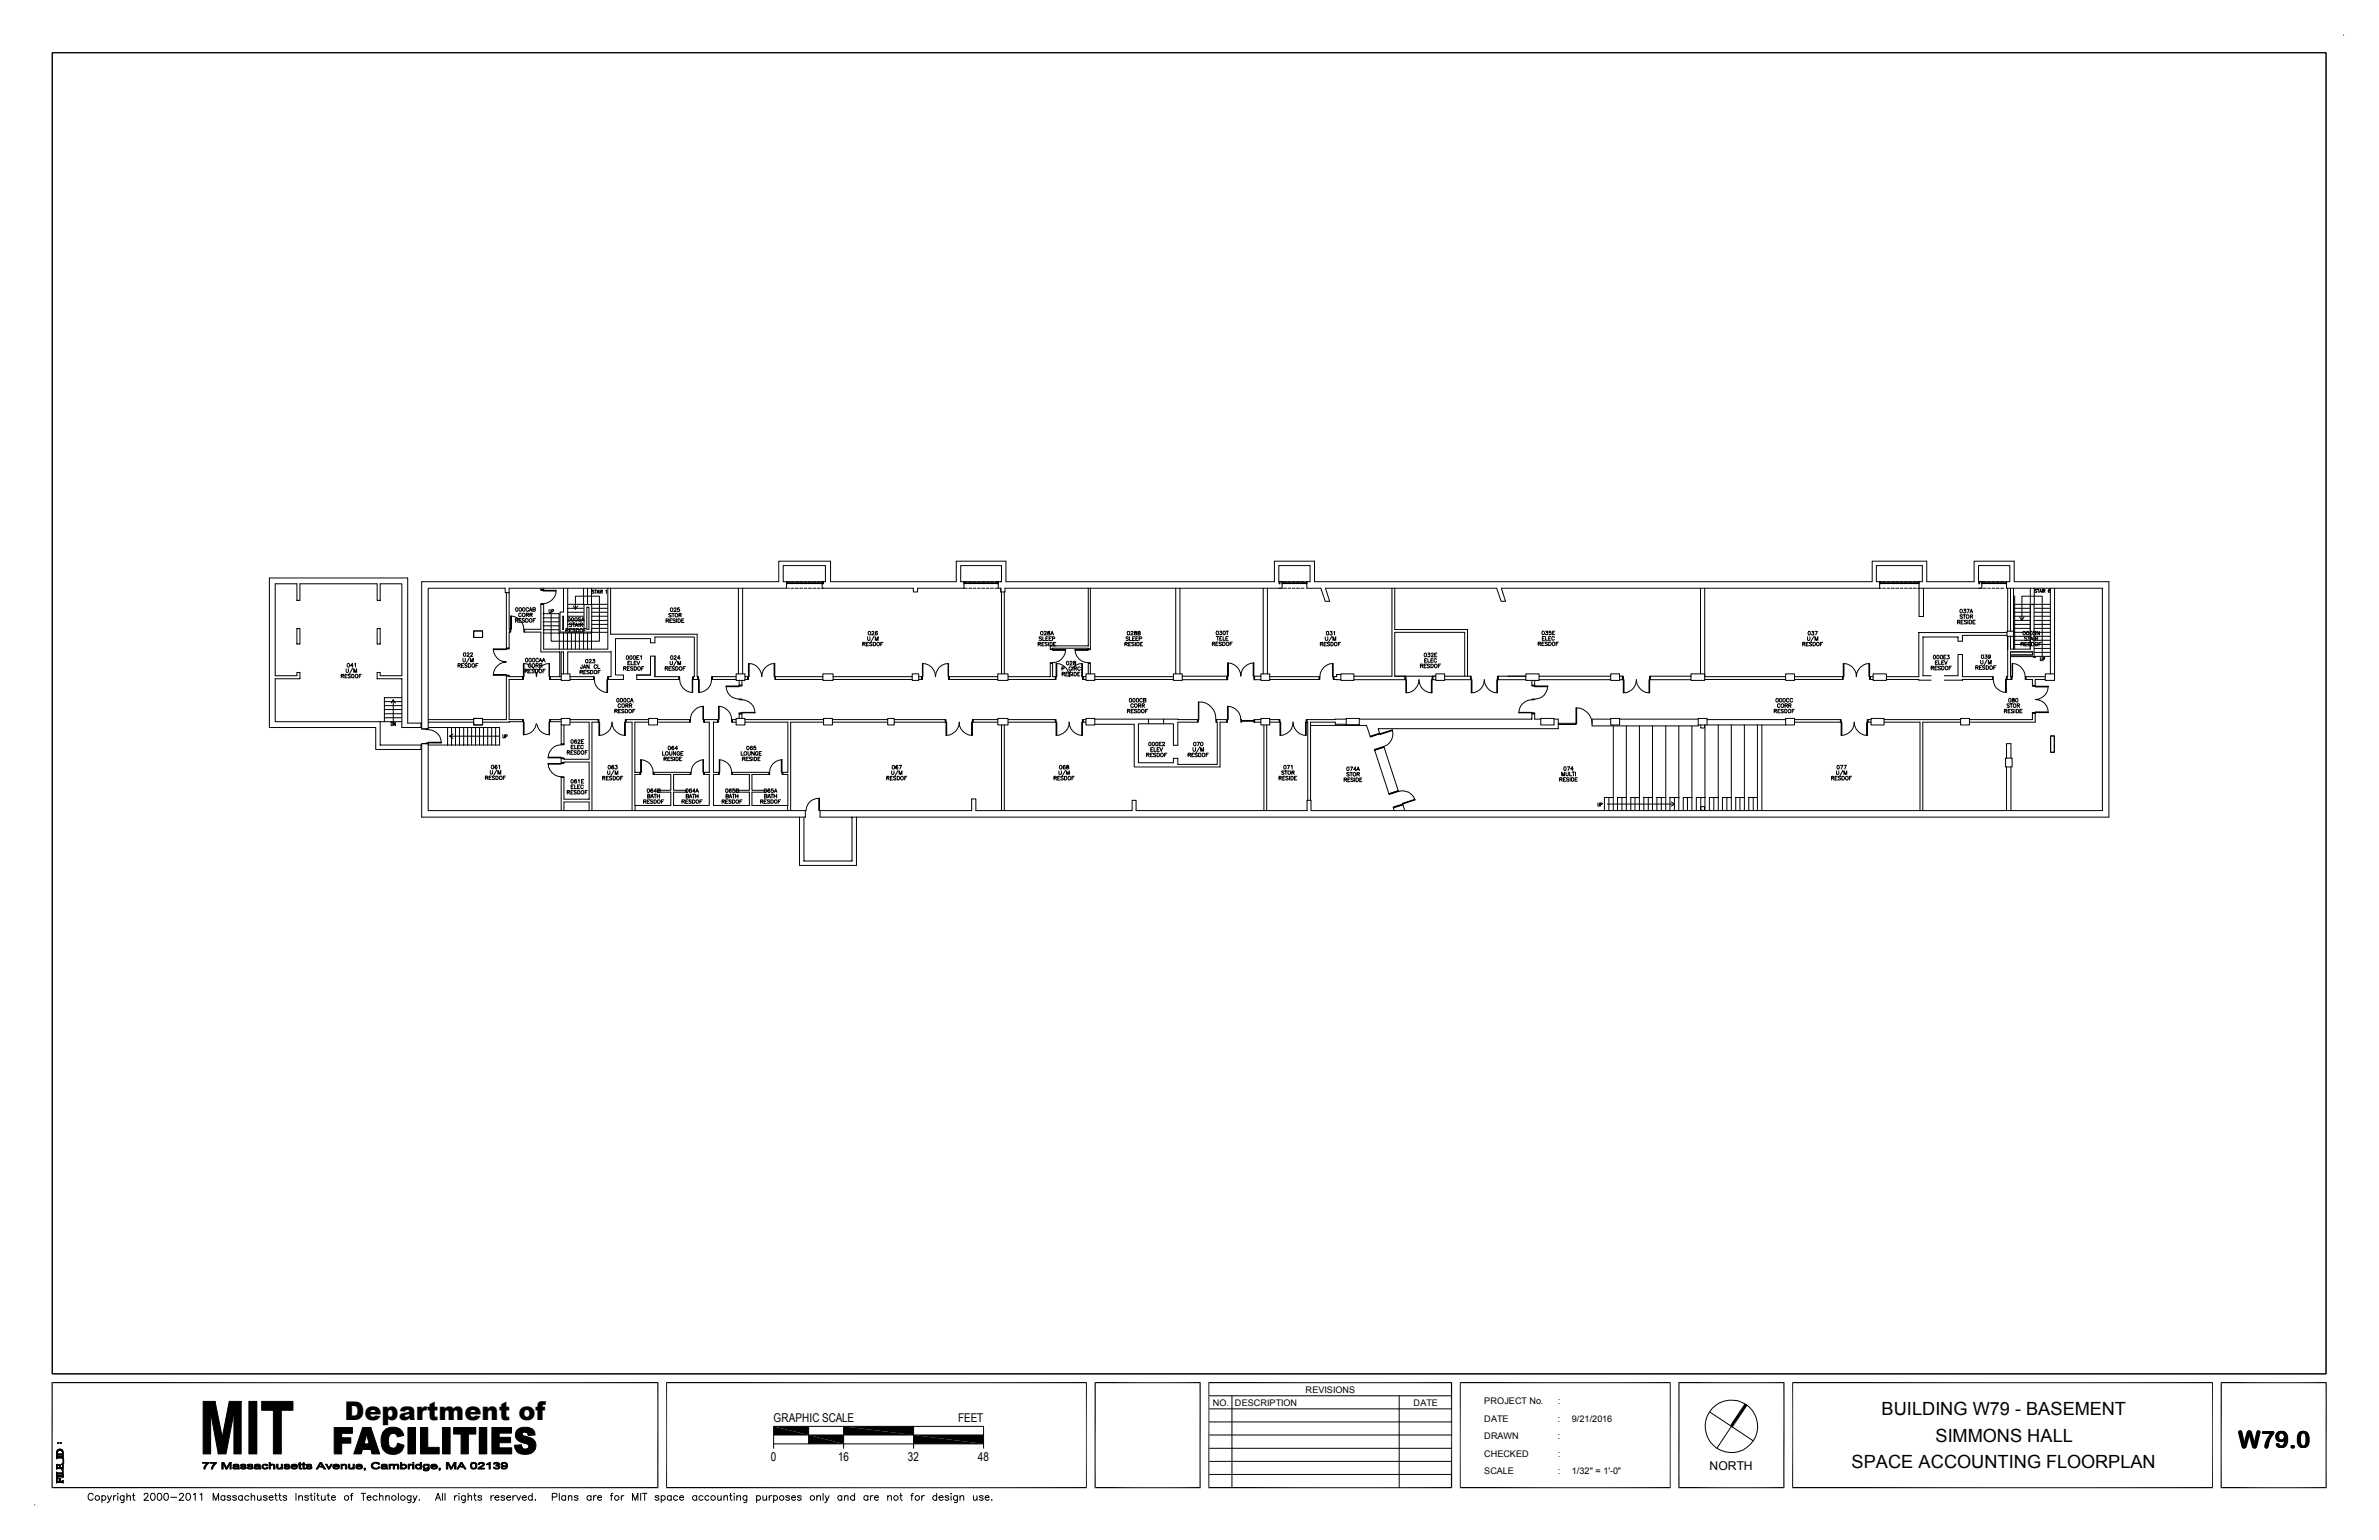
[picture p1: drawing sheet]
<svg xmlns="http://www.w3.org/2000/svg" width="432mm" height="279mm" viewBox="0 0 432 279" stroke-linecap="round" stroke-linejoin="round" font-family="sans-serif">
<defs><g id="words">
<text font-size="4.7" x="62.5" y="257.6">Department of</text>
<text font-size="4.3" x="406.2" y="262.7">W79.0</text>
<g font-size="3.3">
<text x="341.5" y="256.8">BUILDING W79 - BASEMENT</text>
<text x="351.3" y="261.5">SIMMONS HALL</text>
<text x="336" y="266.3">SPACE ACCOUNTING FLOORPLAN</text>
</g>
<g font-size="2.2">
<text x="140.4" y="258">GRAPHIC SCALE</text>
<text x="173.9" y="258">FEET</text>
<text x="139.9" y="265.1">0</text>
<text x="152.1" y="265.1">16</text>
<text x="164.8" y="265.1">32</text>
<text x="177.5" y="265.1">48</text>
<text x="310.3" y="266.7">NORTH</text>
</g>
<g font-size="1.7">
<text x="220.1" y="255">NO.</text>
<text x="224.2" y="255">DESCRIPTION</text>
<text x="237" y="252.6">REVISIONS</text>
<text x="256.6" y="255">DATE</text>
<text x="269.4" y="258">DATE</text>
<text x="269.4" y="254.8">PROJECT No.</text>
<text x="282.7" y="258">:</text>
<text x="282.7" y="254.8">:</text>
<text x="285.3" y="258">9/21/2016</text>
<text x="269.4" y="261.2">DRAWN</text>
<text x="282.7" y="261.2">:</text>
<text x="269.4" y="267.5">SCALE</text>
<text x="269.4" y="264.3">CHECKED</text>
<text x="282.7" y="264.3">:</text>
<text x="282.7" y="267.5">:</text>
<text x="285.3" y="267.5">1/32&quot; = 1'-0&quot;</text>
</g>
</g></defs>
<g fill="none" stroke="#000" stroke-width=".18">
<path d="M9.5 9.6h412.7v239.7h-412.7zM425.4 6.4h.1M54.4 108.9h-.5v-3h-3.9v16.7h3.9v-.6h.5v1.1h-4.4v7.8h19M54.4 114h-.5v2.8h.5M54.4 108.9v-3h14.1v3h.5v-3h3.9v16.7h-3.9v-.6h-.5v1.1h4.4v8.9h3.6M54.4 114v2.8M68.5 114h.5v2.8h-.5zM84 119.4v.6l.2 .1 .3-.2v-.5M84.2 118.4a.28 .28 0 0 1 .4 .4 .28 .28 0 0 1-.5 .2zM84.8 118.6v-.2l.3 .1v.2l-.3 .4h.4M85.2 119.3l-.6 1M85.4 118.6l.3-.2v.4l-.3 .3h.4"/>
<path d="M86 114.5h1.6v1.2h-1.6zM89.5 117.7h2.4v.2h-2.4zM89.5 117.7a2.38 2.38 0 0 0 2.4 2.4 2.46 2.46 0 0 0-2.4 2.4M91.9 117.6h.5v.1h-.5zM91.9 107.5v10.1h.5v-2.9h.1v-.5h-.1v-6.7M92.5 114.2h.2v.5h-.2zM92.7 111.8l.1 2.4zM92.7 111.8a2.46 2.46 0 0 1 2.4 2.4M93.6 112.5h.3v-.2l-.3-.1v.7M93.6 110.4l.2-.2a.32 .32 0 0 1 .2 .4 .32 .32 0 0 1-.3 .3zM93.8 112.5l.2 .4M94.2 112.5h.2"/>
<path d="M94.6 111.4l-.1-.1-.4 .1 .1 .4 .2 .1 .2-.2M94.6 112.2h-.4v.7h.4M94.9 111.3a.3 .3 0 0 1 .4 .3 .3 .3 0 0 1-.4 .2l-.1-.3zM95.1 114.2h.1v.5h-.1zM95.2 112.3h-.4v.2l.4 .1v.3l-.4-.1M95.4 119.5l.1-.1a.32 .32 0 0 1 .3 .4 .32 .32 0 0 1-.3 .3zM95.4 112.2h.3a.37 .37 0 0 1 .2 .4 .37 .37 0 0 1-.2 .3h-.3zM95.5 111.5h.4l.1-.1-.1-.1h-.4v.6M95.7 111.5l.3 .4M95.9 110.4a.24 .24 0 0 0-.2-.2 .24 .24 0 0 0-.2 .3v.2a.24 .24 0 0 0 .2 .2 .24 .24 0 0 0 .2-.2M96.1 110.9l.2-.7 .3 .7M96.2 112.3l.1-.1a.32 .32 0 0 1 .3 .4 .32 .32 0 0 1-.4 .3l-.1-.3z"/>
<path d="M96.2 111.5h.4v-.2h-.4v.6M96.2 110.7h.3M96.4 111.5l.2 .4M96.7 110.6l.5-.1-.2-.3h-.3v.7l.5-.1v-.2h-.2M96.8 112.5h.2M97.2 112.2h-.4v.7M97.7 119.6a.24 .24 0 0 0-.3-.2 .24 .24 0 0 0-.2 .3v.1a.24 .24 0 0 0 .2 .3 .24 .24 0 0 0 .3-.2M98 119.8h.3M98.2 109.5h.5v.1h-.5zM98.2 107h.5v.1h-.5zM98.2 106.7v.3h.5v-.3M98.5 119.8h.3"/>
<path d="M98.6 107.1h2.3v.1h-2.3zM98.6 111.3h2.9v3.6M98.6 114.9h8.8M98.6 112.1h2.9M98.6 112.8h2.9M98.6 113.5h2.9M98.6 114.3h2.9M99.7 110.6v.6h.2l.1-.2v-.4M100.2 110.9h.3v-.3h-.3v.6M100.9 107.1a2.38 2.38 0 0 1-2.3 2.4M101.5 114.9v2.9M102.2 111.8h.1v2.4h-.1z"/>
<path d="M102.3 106.7v4.3h-.7v3.7h5.8v-5h-1.4v4.5h-3v-7.4M102.3 114.9v2.9M102.7 114.3h.4l.1-.1-.1-.2h-.4v.7M103 114.3l.2 .4M103 111.1h2.9M103 111.8h2.9M103 113.3h2.9M103 110.4h2.9M103 114.9v2.9M103 112.5l2.9 .1M103.1 112.2l.1-.1a.33 .33 0 0 1 .3 .2 .33 .33 0 0 1-.1 .4h-.2zM103.4 114.3h.2"/>
<path d="M103.7 112.2l.1-.1a.33 .33 0 0 1 .4 .2 .33 .33 0 0 1-.1 .4h-.3zM103.7 114.9v2.9M103.8 113.1h-.5l.1 .2 .4 .2-.2 .2-.3-.1M103.8 114h-.4v.7M103.9 113h.5M104.1 109.9l.3 .6 .5-.6M104.1 113v.7M104.4 112.2v-.1a.33 .33 0 0 1 .4 .2 .33 .33 0 0 1-.1 .4h-.3zM104.4 113.7l.2-.7 .3 .7M104.4 114.1h-.5l.5 .3-.1 .3-.4-.1M104.4 110.5v-2.3h4.4v8.1h-8.8v-5M104.4 114.9v2.9"/>
<path d="M104.5 113.5h.3M104.6 114h.3l.1 .2-.1 .5h-.3zM105.1 113v.7M105.2 114.9v2.9M105.3 114.1l.1-.1a.35 .35 0 0 1 .3 .3 .35 .35 0 0 1-.1 .4l-.3-.1zM105.3 113.4l.4-.1v-.2l-.4-.1v.7M105.4 112.1h-.5l.5 .4-.1 .2-.4-.1M105.5 112.7l.3-.6 .2 .6M105.5 113.4l.2 .3M105.6 112.5h.3M105.9 106.7v2.9h-2.9M105.9 114.9v2.9"/>
<path d="M106 114.3h.2M106.4 119.6h.2v.7l-.3-.2zM106.4 114h-.4v.7M106.5 110.2h.4v4h-.4zM106.6 106.7v2.9M106.6 114.9v2.9M106.9 119.8l.4-.2v.2l-.4 .5h.5M107.4 112.6h2.9M107.4 113.3h2.9M107.4 114h2.9M107.4 114.7h2.9M107.4 110.4h2.9"/>
<path d="M107.4 106.7v2.9h2.9M107.4 114.2v3.6M107.4 111.1h2.9M107.4 111.8h2.9M107.6 119.6h.3l-.2 .3h.2l.1 .2-.1 .2-.4-.2M107.8 107.1h-.3v.2l.3 .3h-.3M107.9 107.1h.4M108.1 107.1v.6M108.4 107.7l.1-.6 .2 .6M108.4 107.4h.3M108.9 107.1v.6M109.1 107.4l.2-.1v-.2h-.2v.6"/>
<path d="M109.2 107.4l.1 .3M109.9 107.1h.2v.6M110.3 106.7v11.1h-11.6v-8.2h-.5v4.6h-3v.5h3v3.6h3.4v4.5M110.8 106.7v8.4h15.7v7.7h.2v.5h-.8v-.5h.1v-7.2h-7.1v1h-.8v-.7h-6.4v6.6h1.5v.8h-2.8v-.5h.5v-4.6M110.9 118.3h-7.9v4M113.7 119l.4 .1v.4l-.2 .1-.2-.1zM114.4 119h.1a.32 .32 0 0 1 .2 .3 .32 .32 0 0 1-.3 .3zM114.4 120h-.4v.6h.4M114.6 120v.6h.3M114.9 119.1l.2-.1a.32 .32 0 0 1 .3 .3 .32 .32 0 0 1-.4 .3zM115.5 120h-.4v.6h.4M115.6 119.3h.2"/>
<path d="M115.6 120l.3 .6 .2-.6M116 119h-.4v.6h.4M116.2 119.1l.2-.1v.6M118.1 119h.8v3.8h4.3v.5h-7.6v-.8h2.5zM118.1 119v3.5h-2.5M120.9 112.6h.3l.2-.2-.5-.1v.6M121.2 112.6l.2 .3M121.6 112.6h.2M121.6 120v.4l.2 .2 .2-.1v-.5M121.8 119l.3 .1v.4l-.1 .1-.2-.1zM121.8 111.4h-.4l.4 .4v.1l-.4-.1M122 111.3h.4"/>
<path d="M122 112.3h-.4v.6h.4M122.2 111.3v.6M122.3 110.4l.2-.1 .2 .1-.4 .6h.5M122.4 119.1l.1-.1h.2v.2l-.4 .4h.5M122.6 111.4l.1-.1a.35 .35 0 0 1 .3 .2 .35 .35 0 0 1-.1 .4l-.3-.1zM122.6 112.4l-.2-.1-.3 .1 .5 .3-.2 .2h-.3M122.8 112.3v.6M122.8 119.8l-.5 1M123.1 112.3l.4 .1v.4l-.2 .1h-.2zM123.2 111.6h.4l.1-.3h-.5v.6M123.3 110.3h-.3v.3l.3-.1 .1 .4-.3 .1-.2-.2M123.4 119.4h-.4l.3-.4v.6"/>
<path d="M123.4 111.6l.3 .3M123.7 112.6h.3M124.1 112.3h-.4v.6h.4M134 106.7v15.6M134.8 106.7v15.6M142.7 105.5h.2v.4h-.2zM142.9 105.6h6.2M142.9 105.8h6.2M142.9 105.9h6.2M143 106.7h.3M143 105.5h.3M143.6 106.7h.5"/>
<path d="M143.6 105.5h.5M144.4 106.7h.5M144.4 105.5h.5M145.2 106.7h.5M145.2 105.5h.5M146 106.7h.5M146 105.5h.5M146.7 106.7h.6M146.7 105.5h.6M147.5 106.7h.6M147.5 105.5h.6M148.3 106.7h.5"/>
<path d="M148.3 105.5h.5M149.1 105.5h.1v.4h-.1zM149.1 105.5h.7v-2.9h-7.6v2.9h.5v1.2h-50.3v.8h-.7v-.8h-14v25.5h-1.2M149.1 106.7h16.7v.7h.7v-.7h9.1M149.2 105.5v1.2M149.3 105.5h.2v.4h-.2zM156.6 116.8h.4l.1-.1-.1-.2h-.4v.7M156.8 116.8l.3 .4M157.3 116.8h.2M157.5 115.5v.5l.2 .2 .2-.1v-.6M157.7 114.6h.2l.1 .2-.1 .4h-.2l-.1-.3zM157.7 116.5h-.4v.7h.4"/>
<path d="M158.2 114.7l.1-.1h.2l.1 .1-.4 .5h.5M158.3 116.6l-.4-.1v.3l.3 .1 .1 .2h-.5M158.5 116.5l.4 .2v.4l-.4 .1zM158.7 115.4l-.6 1M158.9 116.2v-.7l.2 .7 .3-.7v.7M159.3 114.6h-.3l-.1 .2 .1 .4h.2v-.4h-.2l-.1 .2M159.9 116.8h.2M160.3 116.5h-.4v.7M175 105.5h.1v.4h-.1zM175 105.5v1.2M175.1 105.6h6M175.1 105.8h6"/>
<path d="M175.1 105.9h6M175.6 105.5h-1.2v-2.9h7.4v2.9h-1.2M175.8 106.7h.6M175.8 105.5h.6M176.6 106.7h.5M176.6 105.5h.5M177.4 106.7h.5M177.4 105.5h.5M178.2 106.7h.5M178.2 105.5h.5M179 106.7h.5M179 105.5h.5"/>
<path d="M179.8 106.7h.5M179.8 105.5h.5M180.6 106.7h1.1v.7h.7v-.7h50.3v-1.2h-.6v-2.9h5.7v2.9h-.6v1.2h2.5l.8 2.4h.8l-.7-2.4h31.1l.8 2.4h.8l-.8-2.4h69M181.1 105.5h.1v.4h-.1zM181.2 105.5v1.2M181.8 107.4v14.9M182.3 107.4v14.9M188.4 116.8h.4v-.2l-.4-.1v.7M188.6 116.8l.2 .4M189 114.6h.2v.6l-.3-.1zM189.1 115.6h-.5l.5 .4-.2 .2-.3-.1M189.1 116.8h.3"/>
<path d="M189.3 115.5v.7h.4M189.5 116.5h-.4v.7h.4M189.5 114.7l.4-.1v.1l-.4 .5h.4M189.8 115.9h.3M190.1 116.6h-.4l.4 .3-.2 .3-.2-.1M190.2 114.6v.2a.27 .27 0 0 1 .3 .1 .27 .27 0 0 1 0 .3h-.3a.27 .27 0 0 1 0-.3 .27 .27 0 0 1 .3-.1v-.2zM190.2 115.5h-.4v.7h.4M190.3 116.5v.7M190.4 115.9h.3M190.6 116.5h.3a.36 .36 0 0 1 .1 .5 .36 .36 0 0 1-.4 .2zM190.6 117.7h.5v.2h-.5zM190.7 115.2l.3-.6 .2 .6"/>
<path d="M190.8 115h.3M190.8 115.5h-.4v.7h.4M191 115.9h.4v-.3l-.4-.1v.7M191.1 117.9h2.3v.1h-2.3zM191.1 117.7v-.1h6.4v.1M191.2 116.8h.3M191.6 116.5h-.4v.7M193.4 117.9a2.38 2.38 0 0 1-2.3 2.3M195.1 117.9h2.4v.1h-2.4zM195.1 117.9a2.38 2.38 0 0 0 2.4 2.3M197.5 117.7h.4v.2h-.4zM197.5 106.7v10.5h-6.9v.5"/>
<path d="M197.9 106.7v11M204.2 116.8h.4v-.1v-.2h-.4v.7M204.4 116.8l.2 .4M204.7 114.6l.3 .1-.1 .5h-.2zM204.8 115.6h-.4v.2l.4 .2-.2 .2-.2-.1M204.9 116.8h.2M205 115.5v.7h.4M205.2 116.5h-.3v.7h.3M205.3 114.7v-.1h.3l.1 .1-.5 .5h.5M205.6 115.9h.2M205.9 116.6l-.4-.1-.1 .3 .4 .1 .1 .2h-.5M205.9 114.6v.2l.4 .1-.1 .3h-.3a.3 .3 0 0 1 0-.3 .3 .3 0 0 1 .3-.1v-.2z"/>
<path d="M206 115.5h-.4v.7h.4M206.1 116.5v.7M206.2 115.9h.2M206.3 116.5h.3a.36 .36 0 0 1 .1 .5 .36 .36 0 0 1-.4 .2zM206.5 114.9l.4-.1v-.2h-.4v.6h.4l.1-.2-.2-.1M206.6 115.5h-.4v.7h.4M206.8 115.9h.3l.1-.2-.4-.2v.7M207 116.8h.2M207.4 116.5h-.4v.7h.4M213.4 106.7v15.6M214.2 106.7v15.6M220 116.8h.4l.1-.2-.5-.1v.6"/>
<path d="M220.3 116.8l.2 .3M220.7 116.8h.2M220.8 115.5h.4M220.8 114.5l.3 .1v.5h-.3zM221 115.5v.7M221.1 116.5h-.4v.6h.4M221.4 114.5h.3l-.1 .3h.1l.1 .2-.1 .1h-.3v-.1M221.4 115.8h.2M221.7 116.6l-.4-.1v.2l.3 .1 .1 .3h-.4M221.8 115.5h-.4v.7h.4M221.9 116.5h.3a.37 .37 0 0 1 .1 .5 .37 .37 0 0 1-.4 .1zM222 115.5v.7h.4"/>
<path d="M222.1 114.5h.2v.6l-.3-.1zM222.5 115.8h.3M222.5 114.5h.5M222.8 114.5v.6M222.9 115.5h-.4v.7h.4M223.3 116.8h.2M223.7 116.5h-.4v.6M229.3 106.7v15.6M230 106.7v15.6M232.2 105.5h.1v.4h-.1zM232.7 105.5h.1v.4h-.1zM232.8 105.6h4.4"/>
<path d="M232.8 105.8h4.4M232.8 105.9h4.4M233 106.7h.5M233 105.5h.5M233.8 106.7h.5M233.8 105.5h.5M234.6 106.7h.5M234.6 105.5h.5M235.3 106.7h.6M235.3 105.5h.6M236.1 106.7h.6M236.1 105.5h.6"/>
<path d="M237.1 105.5h.1v.4h-.1zM239.6 116.8h.5v-.1l-.1-.2h-.4v.7M239.9 116.8l.2 .4M240.3 116.8h.3M240.5 115.5v.5l.2 .2 .3-.1v-.6M240.7 116.5h-.4v.7h.4M240.8 114.6h.3v.6l-.4-.1zM241.3 116.6l-.3-.1-.1 .3 .4 .1v.2h-.4M241.4 114.6h.4l-.2 .2h.2v.2l-.1 .2h-.3v-.1M241.6 116.5l.4 .2-.1 .4-.3 .1zM241.8 115.4l-.6 1M241.9 116.2v-.7l.3 .7 .2-.7v.7"/>
<path d="M242.1 114.7l.1-.1v.6M242.9 116.8h.3M243.3 116.5h-.4v.7M252.6 106.7v16h-6.9M253.2 106.7v7.5h13.2v8.5M258.6 118.5l.3 .1v.4l-.2 .2-.2-.2zM258.6 119.8h.2M259 119.5h-.4v.6h.4M259.2 118.5h.3l-.2 .2 .2 .1v.3l-.2 .1-.2-.2M259.2 119.5v.6h.3M259.7 119.8h.3M259.8 118.7l.1-.2 .2 .1v.1l-.3 .5h.4"/>
<path d="M260.1 119.5h-.4v.6h.4M260.4 118.8h.2M260.7 119.6l-.3-.1a.32 .32 0 0 0-.2 .5 .32 .32 0 0 0 .5 0M260.8 118.5h-.4v.7h.4M279.2 116.8h.3l.2-.2-.5-.1v.6M279.4 116.8l.3 .3M279.9 116.8h.2M280 114.5l.3 .1-.1 .5h-.2zM280 115.8h.2M280.3 116.5h-.4v.6h.4M280.4 115.5h-.4v.7h.4M280.5 114.5h.4l-.2 .3h.2v.3h-.4v-.1"/>
<path d="M280.5 115.5v.7h.4M280.9 116.6l-.4-.1v.2l.3 .1 .1 .3h-.4M281.1 116.5h.3a.37 .37 0 0 1 .1 .5 .37 .37 0 0 1-.4 .1zM281.1 115.8h.2M281.5 115.5h-.4v.7h.4M281.5 114.5h-.3v.3h.4v.3h-.4l-.1-.1M281.8 114.8h.2M282.1 115.7a.24 .24 0 0 0-.3-.2 .24 .24 0 0 0-.2 .2v.2a.24 .24 0 0 0 .2 .3 .24 .24 0 0 0 .3-.2M282.2 114.5h-.4v.6h.4M282.4 116.8h.3M282.9 116.5h-.5v.6M308.7 106.7v15.6"/>
<path d="M309.4 106.7v16.1h14.7M327.2 116.8h.4v-.3h-.4v.7M327.4 116.8l.2 .4M327.8 116.8h.3M328.1 115.5v.6l.2 .1 .2-.1v-.6M328.3 114.6h.2v.6h-.2zM328.3 116.5h-.5v.7h.5M328.8 114.6h.4l-.2 .2h.2v.2l-.1 .2h-.3v-.1M328.8 116.6l-.3-.1v.3l.3 .1v.2h-.4M329.1 116.5h.3a.38 .38 0 0 1-.1 .7h-.2zM329.3 115.4l-.6 1M329.4 114.6h.5l-.3 .6"/>
<path d="M329.4 116.2v-.7l.3 .7 .2-.7v.7M329.8 116.5a.3 .3 0 0 1 .4 .4 .3 .3 0 0 1-.4 .2l-.1-.3zM330.4 116.8h.3M330.8 116.5h-.4v.7M341.2 105.5h.1v.4h-.1zM341.2 105.5v1.2M341.3 105.6h6.9M341.3 105.8h6.9M341.3 105.9h6.9M341.5 105.5h-.9v-2.9h8.3v2.9h-.8M341.7 106.7h.5M341.7 105.5h.5"/>
<path d="M342.5 106.7h.5M342.5 105.5h.5M343.3 106.7h.5M343.3 105.5h.5M344.1 106.7h.5M344.1 105.5h.5M344.9 106.7h.5M344.9 105.5h.5M345.7 106.7h.5M345.7 105.5h.5M346.5 106.7h.5M346.5 105.5h.5"/>
<path d="M347.3 106.7h.5M347.3 105.5h.5M348.1 106.7h11.6v-1.2h-.6v-2.9h5.7v2.9h-.6v1.2h17.4v40.4h-143.6v-1.9h-.8v1.9h-31v-1.9h-.7v1.9h-28.4v-2.2h-.7v2.2h-27.6v1.2h234v-42.8h-17.2v-3.7h-7.3v3.7h-8.6v-3.7h-9.9v3.7h-101.2v-3.7h-7.3v3.7h-48.7v-3.7h-9v3.7h-22.9v-3.7h-9.3v3.7h-64.9v26.7M348.2 105.5h.1v.4h-.1zM348.3 105.5v6.3h.8v-5.1M351 118.9h.1a.32 .32 0 0 1 .2 .3 .32 .32 0 0 1-.3 .3zM351.5 119l.2-.1a.32 .32 0 0 1 .3 .3 .32 .32 0 0 1-.4 .3zM351.7 119.9h-.4v.6h.4M351.9 119.9v.6h.4M352.2 119l.1-.1a.32 .32 0 0 1 .3 .3 .32 .32 0 0 1-.3 .3zM352.8 119.2h.3M352.8 119.9h-.4v.6h.4"/>
<path d="M352.9 119.9l.3 .6 .2-.6M353.2 118.9h-.4v.6h.4M353.4 118.9h.4l-.1 .2a.23 .23 0 0 1 .1 .4 .23 .23 0 0 1-.4 0v-.1M355.3 112.9l.4-.1v-.2l-.4-.1v.7M355.5 112.9l.2 .3M355.9 112.9h.3M356.2 111.6l-.4-.1v.3l.4 .1v.2h-.4M356.3 111.5h.4M356.4 112.5h-.5v.7h.5M356.4 110.5h.4l-.2 .3h.1a.24 .24 0 0 1 0 .4 .24 .24 0 0 1-.3-.1M356.5 111.5v.7M357 112.6h-.5l.1 .2 .4 .1-.2 .3-.3-.1"/>
<path d="M357 111.5l.4 .2v.4l-.1 .1-.4-.1zM357 110.5h.4l-.3 .7M357.2 112.5v.7M357.4 112.5h.3a.37 .37 0 0 1 .2 .4 .37 .37 0 0 1-.2 .3h-.3zM357.5 111.2l.3-.7 .3 .7M357.6 111.8h.4v-.2l-.4-.1v.7M357.7 111h.3M357.8 111.8l.3 .4M358.1 112.9h.3M358.5 112.5h-.4v.7h.4M359.2 105.5h.1v.4h-.1zM359.5 119.8v.5l.2 .2 .2-.1v-.6"/>
<path d="M359.7 105.5h.1v.4h-.1zM359.7 118.8a.28 .28 0 0 1 .4 .4 .28 .28 0 0 1-.5 .1zM359.8 105.6h4.3M359.8 105.8h4.3M359.8 105.9h4.3M360 106.7h.5M360 105.5h.5M360.3 118.8h.3l-.1 .3h.1a.24 .24 0 0 1 0 .3 .24 .24 0 0 1-.3 0v-.1M360.7 119.7l-.6 1M360.8 106.7h.5M360.8 105.5h.5M361.3 119l-.1 .2h-.2l-.2-.2 .2-.2a.32 .32 0 0 1 .3 .3 .32 .32 0 0 1-.3 .4l-.1-.1"/>
<path d="M361.6 106.7h.5M361.6 105.5h.5M362.3 106.7h.6M362.3 105.5h.6M363.1 106.7h.6M363.1 105.5h.6M364.1 105.5h.1v.4h-.1zM364.3 114.5h1.2v.9h-1.2zM364.3 115.3h-8.1v1h-.8v-.7h-6.4v7h1.5M364.3 114.8h-16v8h-5.9M364.4 117.8v-2.4v7.4h-.1v.5h.7v-.5h-.1v-4.5h4v.5h-4h4M364.4 106.7v7.8"/>
<path d="M364.9 106.7v7.8M364.9 115.4v2.4h3.6M365.5 109.6h3v8.2M365.5 111.1h3M365.5 111.8h3M365.5 112.6h3M365.5 113.3h3M365.5 114h3M365.5 114.7h3M365.5 110.4h3M365.5 116.9h3M365.5 116.2h3"/>
<path d="M365.5 106.7v7.8M365.7 108.1v9.7M366.6 111.9l.4 .7 .4-.7M366.8 116.8h.4l.1-.1-.1-.2h-.4v.7M367 112.6v-4.4h3.7v10.9M367.1 116.8l.2 .4M367.3 114.6h.2l.1 .2-.1 .4-.3-.1zM367.5 116.8h.2M367.9 114.6l.3 .1-.1 .5h-.2zM367.9 115.6h-.4v.2l.4 .2-.2 .2-.2-.1M367.9 116.5h-.4v.7h.4M368 115.5h.5"/>
<path d="M368.3 115.5v.7M368.5 114.6l.4 .1-.1 .5h-.3zM368.5 106.7v2.9h.7v-2.9M368.5 117.8v-8.1h.7v9.4h-4.3M368.5 116.2l.3-.7 .2 .7M368.5 116.6l-.4-.1v.3l.4 .1v.2h-.4M368.5 115.4h-3v2.4M368.6 116h.3M368.7 116.5h.4a.37 .37 0 0 1 .1 .5 .37 .37 0 0 1-.5 .2zM369.2 111.1h3M369.2 111.8h3M369.2 112.6h3"/>
<path d="M369.2 113.3h3M369.2 114h3M369.2 114.7h3M369.2 110.4h3M369.2 116.9h3M369.2 115.4h3M369.2 116.2h3M369.2 117.6h3M369.2 118.4h3M369.2 119.1h3M369.4 119.2l-.3 .1M369.4 115.9l.4-.1 .1-.2-.5-.1v.7"/>
<path d="M369.4 119.2v.1M369.5 114.6h-.4v.2l.4 .1-.1 .3-.3-.1M369.7 107h-.4l.3 .2v.3l-.3-.1M369.7 115.9l.2 .3M369.8 106.9h.3M370 106.9v.6M370.1 116.8h.2M370.2 114.6v.6l-.5-.6v.6M370.2 107.5l.2-.6 .1 .6M370.2 107.3h.3M370.3 119.3v.5l.2 .1 .1-.1v-.5M370.5 116.5h-.4v.7"/>
<path d="M370.7 106.9v.6M370.8 119.6h.3v-.3h-.3v.6M370.9 107.2l.3-.1v-.1l-.3-.1v.6M371.1 107.2l.1 .3M372.1 107l-.1-.1a.31 .31 0 0 0-.2 .3 .31 .31 0 0 0 .2 .3v-.4h-.1l-.1 .2M372.2 109.6l-3 .1M372.2 106.7v15.6M372.9 106.7v15.6M61.9 122.6h.5v-.2l-.5-.1v.7M62.1 122.6l.3 .4M62.6 122.6h.3M62.8 121.3v.5l.2 .2 .2-.1v-.6"/>
<path d="M63 122.3h-.4v.7h.4M63.6 122.4h-.4l.4 .3-.1 .3-.3-.1M63.8 122.3a.36 .36 0 0 1 .4 .2 .36 .36 0 0 1-.1 .5h-.3zM64 121.2l-.5 1M64.1 120.8h-.5l.4-.4v.6M64.2 122v-.7l.3 .7 .2-.7v.7M64.3 120.5l.2-.1v.6M64.5 122.4h.4v.6l-.4-.1zM65.2 122.6h.2M65.6 122.3h-.4v.7M69 130.9v4.3h7.5M69 130.9h3.9"/>
<path d="M69.8 130.2h3.1M69.8 129.5h3.1M69.8 128.7h3.1M69.8 128h3.1M69.8 127.3h3.1M71 131l.3 .2v.3l-.2 .2h-.1zM71 127.6l.4-.6 .4 .6M71.4 127v3.9M71.8 131v.7l-.3-.7v.7M72.9 126.6h-3.1v4.3M76.4 131.2v.8M76.4 135.2v.8"/>
<path d="M76.4 136h.1M76.5 134.9h1.2v12.2h68.5v1.2h-69.7zM76.5 131.2h-2.5v-26.3h-25.1v27.1h19.3v4h8.2M76.5 132.2h1.2M76.5 134.9h1.2M77.3 132.2h.4v.2h-.4zM77.3 134.8h.4v.1h-.4zM77.7 134.7h2.4v.1h-2.4zM77.7 132.4a2.38 2.38 0 0 1 2.4 2.4M77.7 130.6h8.3v-.3h1.6v.3h4.3v-8h.5v.2h2.5v.5h-2.5v7.3h2.5v.3l-7.3 .1v.5h-1.6v-.5h-8.3M77.7 132h13v3.2h-13M81.2 132v3.2"/>
<path d="M81.6 133.6h9.1M82 132v3.2M82.2 133.2l-.6 .4 .6 .4M82.7 132v3.2M83.1 120.7h.4v-.3h-.4v.7M83.4 120.7l.2 .4M83.4 132v3.2M83.8 120.7h.2M84.2 132v3.2M84.2 120.4h-.4v.7h.4M84.8 120.5l-.4-.1v.3l.4 .1v.2h-.4M84.9 132v3.2"/>
<path d="M85 120.4h.3a.37 .37 0 0 1 .2 .3 .37 .37 0 0 1-.2 .4h-.3zM85.4 120.1v-.7l.2 .7 .3-.7v.7M85.6 132v3.2M85.8 120.4h.1a.31 .31 0 0 1 .3 .4 .31 .31 0 0 1-.5 .2l-.1-.3zM86 130.3h1.6v1.2h-1.6zM86.3 132v3.2M86.4 120.7h.2M86.8 120.4h-.4v.7M87 132v3.2M87.8 132v3.2M88.5 132v3.2M89 139.8v.5l.2 .2 .2-.1v-.6"/>
<path d="M89.2 132v3.2M89.5 122.4h2.4v.1h-2.4zM90 132v3.2M90.2 139.7l-.6 1M90.2 138.9a.3 .3 0 0 0-.4 .2 .3 .3 0 0 0 .3 .3l.1-.3h-.2l-.2 .1M90.5 138.9l.2-.1v.7M91.3 133.3v.5l.1 .1 .2-.1v-.5M91.7 133.6h.3v-.3h-.3v.6M91.9 122.5h.5v.1h-.5zM94.9 130.6h.1v.3h-.1zM94.9 122.8h.1v.5h-.1zM95 130.9h.1v2.4h-.1z"/>
<path d="M95 120.4h.1v2.4h-.1zM95 120.4a2.31 2.31 0 0 1 2.4 2.4 2.38 2.38 0 0 1 2.3-2.4M95.3 121.7h.4l.1-.2-.5-.1v.7M95.5 121.7l.3 .4M96 121.7h.2M96.4 120.6a.24 .24 0 0 0-.3-.2 .24 .24 0 0 0-.2 .3v.1a.24 .24 0 0 0 .2 .3 .24 .24 0 0 0 .3-.2M96.4 121.4h-.4v.7h.4M96.6 120.5l.1-.1a.31 .31 0 0 1 .4 .4 .31 .31 0 0 1-.5 .2zM97 121.5h-.5l.5 .4-.2 .2-.3-.1M97.2 121.4h.2a.35 .35 0 0 1 .3 .4 .35 .35 0 0 1-.3 .3h-.2zM97.3 120.7h.4v-.2l-.4-.1v.7M97.3 131.3a2.26 2.26 0 0 1-2.3 2"/>
<path d="M97.4 131.3a2.26 2.26 0 0 0 2.3 2M97.5 120.7l.2 .4M97.8 120.1l.3-.7 .2 .7M97.9 121.5l.1-.1a.31 .31 0 0 1 .4 .4 .31 .31 0 0 1-.5 .2zM98 120.7h.3v-.3h-.3v.7M98.2 120.7l.2 .4M98.4 120.1l.3-.7 .2 .7M98.6 121.7h.2M99 121.4h-.4v.7M99.5 137.4h2.4v.1h-2.4zM99.5 138.5h2.4v.1h-2.4zM99.5 138.5a2.46 2.46 0 0 0 2.4 2.4"/>
<path d="M99.7 130.9v2.4zM99.7 120.4v2.4zM99.7 130.6h.2v.3h-.2zM99.7 122.8h.2v.5h-.2zM101.9 122.3h1.6v1.1h-1.6zM101.9 130.3h1.6v1.2h-1.6zM101.9 137.5h.5v.1h-.5zM101.9 135h.5v.1h-.5zM101.9 138.4h.5v.1h-.5zM101.9 135.1a2.38 2.38 0 0 0-2.4 2.4M101.9 130.6h-2v.3h2M101.9 122.3v-4h.4v4"/>
<path d="M101.9 122.8h-2v.5h2M101.9 131.5v3.5h.5v-3.5M103 136.5h.3l.1-.2-.4-.1v.7M103.2 136.5l.2 .4M103.5 131h3.4v6.8h-4.5v-.2h-.5v.8h.5v-.1h4.5v6.7h-4.5v-3.9h-.5v6M103.5 130.6h5.1v.4h-1.2v16.1M103.5 122.8h4.2v.5h-4.2M103.6 134.3l.2-.1a.32 .32 0 0 1 .3 .4 .32 .32 0 0 1-.4 .2zM103.6 136.5h.2M103.7 135.5h.2M104 136.2h-.4v.7h.4M104.1 135.2h-.4v.6h.4"/>
<path d="M104.3 135.2v.6h.3M104.6 136.3h-.4v.1l.4 .2v.2l-.4-.1M104.6 134.3l-.1-.1a.32 .32 0 0 0-.2 .4 .32 .32 0 0 0 .3 .2v-.3h-.2l-.1 .2M104.8 135.5h.3M104.9 136.2h.2a.36 .36 0 0 1 .2 .4 .36 .36 0 0 1-.4 .3zM104.9 134.4l.1-.2 .3 .1-.4 .6h.4M105.2 135.2h-.4v.6h.4M105.3 121.9h.4v-.1v-.2h-.4v.7M105.5 121.9l.2 .4M105.5 134.5h.3M105.6 136.2l.3 .1 .1 .4a.26 .26 0 0 1-.3 .2 .26 .26 0 0 1-.2-.3zM105.7 120.6v.6l-.2 .1-.1-.2"/>
<path d="M105.8 121.3l.3-.7 .2 .7M105.9 135.3l-.1-.1-.4 .1 .1 .5h.2l.2-.1M105.9 121.1h.4M106 134.2h-.5v.7h.5M106 121.9h.2M106.2 136.5h.3M106.4 121.6h-.4v.7h.4M106.6 136.2h-.4v.7M106.9 120.6v.7l-.4-.7v.7M107 121.7l-.4-.1v.2l.3 .2 .1 .2h-.5M107.2 121.6l.4 .2v.4l-.4 .1zM107.7 122.8h.2v.5h-.2z"/>
<path d="M107.9 123.3a2.46 2.46 0 0 0 2.4 2.3M108.3 120.8a.24 .24 0 0 0-.3-.2 .24 .24 0 0 0-.2 .3v.1a.24 .24 0 0 0 .2 .3 .24 .24 0 0 0 .3-.2M108.5 120.6v.7h.4M108.5 121.9h.3M108.6 130.6h.1v.4h-.1zM108.7 131h.1v2.4h-.1zM108.7 133.4a2.38 2.38 0 0 0 2.4-2.4 2.46 2.46 0 0 0 2.4 2.4M109 121.6h-.5v.7M110.2 123.3h.1v2.3h-.1zM110.3 122.8h.1v.5h-.1zM110.3 139.9v.4l.1 .2 .3-.2v-.4M110.4 138.9l.4 .1v.4l-.2 .1-.2-.1z"/>
<path d="M111.4 138.9h-.2l-.2 .1v.4h.4v-.2l-.1-.1-.3 .2M111.5 139.7l-.6 1M111.6 129h.4l.1-.2-.5-.1v.6M111.7 138.9h.3l-.2 .2h.2a.24 .24 0 0 1 0 .4 .24 .24 0 0 1-.3 0l-.1-.1M111.8 129l.3 .3M112 126.7l.4 .1v.5l-.2 .1-.2-.1zM112.3 129h.2M112.6 126.7l.4 .1v.5l-.2 .1-.2-.1zM112.6 127.8a.24 .24 0 0 0-.2-.1 .24 .24 0 0 0-.2 .2v.2a.24 .24 0 0 0 .2 .3 .24 .24 0 0 0 .2-.2M112.6 128.7h-.3v.6h.3M112.9 127.8l.1-.1h.2v.6h-.3zM113.2 121.2h.4l.1-.1-.5-.2v.7"/>
<path d="M113.3 126.7h.1a.32 .32 0 0 1 .2 .4 .32 .32 0 0 1-.3 .2zM113.3 128.8h-.5l.1 .2 .3 .1v.2l-.4-.1M113.4 131h.1v2.4h-.1zM113.4 121.2l.3 .4M113.5 130.6h.1v.4h-.1zM113.5 128.7a.36 .36 0 0 1 .4 .2 .36 .36 0 0 1-.1 .4h-.3zM113.6 128h.4v-.3h-.4v.7M113.8 128l.2 .4M113.9 121.2h.2M114 120.3h.2M114.2 128.8a.32 .32 0 0 1 .4 .1 .32 .32 0 0 1-.1 .4l-.4-.1zM114.2 128h.3l.2-.2-.5-.1v.7"/>
<path d="M114.3 120.9h-.4v.7h.4M114.3 126.9l-.2-.2-.3 .2v.3l.2 .2 .3-.2M114.4 127.4l.3-.7 .2 .7M114.5 128l.2 .4M114.5 127.1h.3M114.9 129h.2M114.9 121h-.5l.5 .4-.2 .2-.3-.1M115.1 120.9a.36 .36 0 0 1 .4 .3 .36 .36 0 0 1-.2 .4h-.2zM115.1 120.3h.3M115.2 128.7h-.3v.6M115.8 121a.3 .3 0 0 1 .4 .1 .3 .3 0 0 1 0 .4 .3 .3 0 0 1-.5 0zM116.3 137.8h.1v2.3h-.1z"/>
<path d="M116.3 137.8a2.24 2.24 0 0 1 2.2 2.3M116.5 121.2h.2M116.8 120.9h-.3v.7M117.7 130.3h1.6v1.2h-1.6zM117.7 131h-2.5v9.1h1v.4h-1v5.6h6.6v-2.4h-2.4v-.3h2.4v-2.9h-3.1v-.4h6.6v.4h-3v2.9h2.3v.3h-2.3v2.4h6.4v-5.6h-.9v-.4h.9v-9.1M117.7 130.6h-4.1v.4h1.1v16.1M119.3 130.6h5.9v.4h-5.9M120.3 136.4v.6h.3M120.5 137.7l.4-.1v-.2h-.4v.6M120.7 121.2h.4l.1-.1-.5-.2v.7M120.7 137.7l.2 .3M120.9 136.4h.2l.2 .1v.4a.26 .26 0 0 1-.3 .1 .26 .26 0 0 1-.2-.2z"/>
<path d="M120.9 121.2l.3 .4M121.2 137.7h.3M121.3 135.5l.1-.1a.33 .33 0 0 1 .3 .2 .33 .33 0 0 1-.1 .4h-.2zM121.4 121.2h.3M121.5 136.4v.5l.2 .1 .2-.1 .1-.5M121.6 137.4h-.4v.6h.4M121.8 120.9h-.4v.7h.4M122.2 137.5h-.4l.4 .3-.1 .2-.3-.1M122.3 135.5v-.1a.33 .33 0 0 0-.4 .2 .33 .33 0 0 0 .1 .4h.3v-.2l-.2-.2-.2 .2M122.4 121h-.4l.4 .4-.1 .2-.3-.1M122.4 137.4v.6M122.6 120.9l.5 .2v.4l-.2 .1h-.3z"/>
<path d="M122.6 136.4v.6l-.4-.6v.6M122.7 137.4l.4 .1-.1 .5h-.3zM123 135.8h-.5l.4-.4v.6M123 120.6v-.6l.3 .6 .2-.6v.6M123.2 122.8h.2v.5h-.2zM123.3 121a.3 .3 0 0 1 .4 .1 .3 .3 0 0 1 0 .4 .3 .3 0 0 1-.4 0zM123.3 137.7h.3M123.4 123.3a2.46 2.46 0 0 0 2.3 2.3M123.4 136.5l-.2-.1h-.2l-.1 .5a.24 .24 0 0 0 .3 .1 .24 .24 0 0 0 .2-.2h-.2M123.6 136.7h.2M123.7 137.4h-.4v.6h.4M124 136.4h-.4v.6h.4"/>
<path d="M124 121.2h.2M124.4 120.9h-.4v.7M125.2 130.6h.1v.4h-.1zM125.6 123.3l.1 2.3zM125.7 122.8h.2v.5h-.2zM126.7 122.8h.1v.5h-.1zM126.8 123.3h.1v2.3h-.1zM127.6 137.8l.1 2.3zM127.6 128.1l.1 2.5zM127.7 130.6h.1v.4h-.1zM127.7 128.1a2.46 2.46 0 0 0-2.4 2.5M127.7 137.8a2.31 2.31 0 0 0-2.3 2.3"/>
<path d="M128.8 131h-1v-.4h2.5v.4h-.8M129.2 122.8h.1v.5h-.1zM129.2 123.3a2.38 2.38 0 0 1-2.4 2.3M129.5 131v9.1h.9v.4h-.9v5.6h6.5v-2.4h-2.4v-.3h2.4v-2.9h-3.1v-.4h6.7v.4h-3.1v2.9h2.4v.3h-2.4v2.4h6.5M130.3 130.6h.1v.4h-.1zM130.4 128.1l.1 2.5zM130.4 128.1a2.46 2.46 0 0 1 2.4 2.5M130.6 137.8v2.3zM130.6 137.8a2.31 2.31 0 0 1 2.2 2.3M131.8 124.5h2.4v.1h-2.4zM131.8 124.5a2.31 2.31 0 0 0 2.4 2.3M132.8 130.6h.1v.4h-.1z"/>
<path d="M133.6 130.3h1.6v1.2h-1.6zM133.6 122.3h1.6v1.1h-1.6zM133.6 130.6h-.7v.4h.7M133.6 122.8h-4.3v.5h4.3M134.2 126.8h.5v.2h-.5zM134.2 129.3h.5v.2h-.5zM134.2 124.3h.5v.2h-.5zM134.2 130.3v-.8h.5v.8M134.2 123.4v.9h.5v-.9M134.5 136.4v.6h.4M134.7 129.2l2.3 .1zM134.7 127a2.38 2.38 0 0 1 2.3 2.3"/>
<path d="M134.7 137.7l.5-.1v-.1l-.1-.1h-.4v.6M135 137.7l.2 .3M135 136.5a.26 .26 0 0 1 .3-.1 .26 .26 0 0 1 .3 .2v.2a.26 .26 0 0 1-.3 .2 .26 .26 0 0 1-.3-.1zM135.2 131h7.8v9.1h-.9v.4h.9v6.6M135.2 122.8h.5v.5h-.5M135.2 130.6h14.3M135.4 137.7h.3M135.6 135.4a.32 .32 0 0 1 .4 .2 .32 .32 0 0 1-.2 .4h-.2zM135.7 122.8h.1v.5h-.1zM135.8 136.4v.4l.1 .2 .3-.1v-.5M135.8 120.4h.2v2.4h-.2zM135.8 120.4a2.38 2.38 0 0 1 2.5 2.4 2.31 2.31 0 0 1 2.3-2.4"/>
<path d="M135.8 137.4h-.4v.6h.4M136.4 137.5h-.4l.4 .3v.2l-.4-.1M136.6 135.5l-.1-.1a.33 .33 0 0 0-.3 .2 .33 .33 0 0 0 .1 .4l.3-.1a.2 .2 0 0 0-.2-.2 .2 .2 0 0 0-.2 .1M136.7 137.4v.6M136.9 137.4l.4 .1v.4l-.1 .1h-.3zM136.9 136.4v.6l-.5-.6v.6M137.2 135.4h-.3l-.1 .3h.4v.2l-.3 .1-.1-.1M137.6 136.5a.24 .24 0 0 0-.3-.1 .24 .24 0 0 0-.2 .2v.2a.23 .23 0 0 0 .3 .2 .23 .23 0 0 0 .2-.2h-.2M137.6 137.7h.2M137.8 136.7h.2M138 137.4h-.4v.6h.4M138.2 136.4h-.4v.6h.4"/>
<path d="M140.5 120.4h.1v2.4h-.1zM140.6 122.8h.2v.5h-.2zM141.8 137.8h.1v2.3h-.1zM141.9 137.8a2.24 2.24 0 0 0-2.2 2.3M149.4 122.3h1.8v1.1h-1.8zM149.4 122.8h-8.6v.5h8.6M149.5 130.3h1.6v1.2h-1.6zM149.5 131h-6v16.1M151.1 131h10M151.1 130.6h10M151.2 122.8h14.4M151.2 123.3h14.4"/>
<path d="M161.1 130.3h1.2v1.2h-1.2zM161.8 139.9v.5l.2 .1 .3-.2v-.4M162 138.9l.3 .1v.4l-.1 .1-.2-.1zM162.3 130.6h9.3v.4h-9.3M162.9 138.9h-.1l-.2 .1v.4h.3l-.1-.3-.2 .2M163 139.7l-.5 1M163.2 138.9h.4l-.3 .6M165.6 122.3h1.2v1.1h-1.2zM166.8 122.8h.5v.5h-.5M167.3 122.8h.1v.5h-.1zM167.4 120.4l.1 2.4zM167.4 120.4a2.31 2.31 0 0 1 2.4 2.4 2.31 2.31 0 0 1 2.4-2.4"/>
<path d="M171.6 130.6h.1v.4h-.1zM171.7 131h.1v2.4h-.1zM171.7 133.4a2.46 2.46 0 0 0 2.4-2.4 2.38 2.38 0 0 0 2.4 2.4M172.1 120.4l.1 2.4zM172.2 122.8h.1v.5h-.1zM176.4 131h.1v2.4h-.1zM176.5 130.6h.1v.4h-.1zM181.1 130.3h1.9v1.2h-1.9zM181.1 122.3h1.9v1.1h-1.9zM181.1 130.6h-4.5v.4h4.5M181.1 122.8h-8.8v.5h8.8M181.8 131.5v15.6"/>
<path d="M182.3 131.5v15.6M183 130.6h8.6v.4h-8.6M190.6 120.2h.5v.2h-.5zM190.6 120.4v2.4h-7.6M191.1 120.4v2.4h.5v.5h-8.6M191.6 130.6h.1v.4h-.1zM191.6 122.8h.1v.5h-.1zM191.7 120.4h.1v2.4h-.1zM191.7 131h.1v2.4h-.1zM191.7 133.4a2.38 2.38 0 0 0 2.4-2.4 2.46 2.46 0 0 0 2.4 2.4M191.7 120.4a2.31 2.31 0 0 1 2.4 2.4 2.38 2.38 0 0 1 2.4-2.4M192.2 139.9v.4l.2 .2 .3-.2v-.4"/>
<path d="M192.7 121.3h.4v-.3h-.4v.6M192.8 122.3h.4l.1-.2-.5-.1v.6M193 122.3l.3 .3M193.3 138.9h-.1a.32 .32 0 0 0-.2 .3 .32 .32 0 0 0 .3 .3v-.4h-.3v.2M193.4 139.7l-.6 1M193.5 122.3h.2M193.6 138.9v.1l.4 .3a.22 .22 0 0 1-.3 .2 .22 .22 0 0 1-.1-.3l.4-.2-.2-.1zM193.9 122h-.4v.6h.4M194.2 120.1l.2-.1 .2 .1-.4 .6h.4M194.5 121.1l-.4-.1a.3 .3 0 0 0-.1 .5 .3 .3 0 0 0 .5 0M194.5 122h-.5l.5 .4-.2 .2-.3-.1M194.7 122v.6"/>
<path d="M194.7 121v.6M194.9 120v.2l.3 .2v.2h-.3a.34 .34 0 0 1 .3-.5l-.1-.1zM194.9 122l.5 .1v.4l-.2 .1h-.3zM195 121.3l.4-.1v-.2h-.4v.6M195.2 121.3l.2 .3M195.6 122.3h.2M196 122h-.4v.6h.4M196.1 121.1l-.1-.1-.4 .1 .1 .4 .2 .1 .2-.1M196.3 120.4h.2v2.4h-.2zM196.3 131h.2v2.4h-.2zM196.5 130.6h.1v.4h-.1zM196.5 122.8h.1v.5h-.1z"/>
<path d="M197.1 130.3h1.6v1.2h-1.6zM197.1 122.3h1.6v1.1h-1.6zM197.1 130.6h-.5v.4h.5M197.1 122.8h-.5v.5h.5M197.5 120.2h.4v.2h-.4zM197.5 120.4v1.9M197.9 120.4v1.9M198.7 122.8h14.3M198.7 130.5h9.7M198.7 123.3h14.3M204.6 129h.4l.1-.2-.5-.1v.6M204.9 129l.2 .3"/>
<path d="M205.1 126.7l.3 .1v.5l-.2 .1-.2-.1zM205.3 129h.3M205.6 126.8l.2-.1a.32 .32 0 0 1 .2 .4 .32 .32 0 0 1-.3 .2zM205.7 127.8a.24 .24 0 0 0-.3-.1 .24 .24 0 0 0-.2 .2v.2a.24 .24 0 0 0 .2 .3 .24 .24 0 0 0 .3-.2M205.7 128.7h-.4v.6h.4M206 127.8v-.1a.31 .31 0 0 1 .4 .4 .31 .31 0 0 1-.4 .2zM206.2 126.8l.2-.1a.32 .32 0 0 1 .3 .4 .32 .32 0 0 1-.4 .2zM206.3 128.8h-.4l.1 .2 .3 .1-.1 .2-.3-.1M206.5 128.7l.5 .2-.2 .4h-.3zM206.6 128h.4l.1-.2-.5-.1v.7M206.8 128l.3 .4M207.2 128.8a.32 .32 0 0 1 .5 .1 .32 .32 0 0 1-.1 .4l-.4-.1z"/>
<path d="M207.3 128h.3l.1-.2-.4-.1v.7M207.3 126.9a.26 .26 0 0 0-.2-.2 .26 .26 0 0 0-.3 .3v.1a.26 .26 0 0 0 .3 .3 .26 .26 0 0 0 .2-.2M207.5 128l.2 .4M207.6 127h.3l.1-.3h-.4v.7l.4-.1-.1-.3M207.9 129h.3M208.1 136.9h.4l.1-.1-.1-.1h-.4v.6M208.3 128.7h-.4v.6M208.3 136.9l.3 .4M208.4 130.5h2.8v.8h-2.8zM208.4 131.3h-1.8v7.1h6.4v-.8h.8v1.1h7.1v-7.7h-.1v-.4h1.9v.4h-1.3v8.1h-15.5v-7.7h-7.2M208.6 134.7l.3 .1-.1 .5h-.2zM208.8 136.9h.2"/>
<path d="M208.9 136h.2M209.1 134.8l.1-.1a.33 .33 0 0 1 .4 .2 .33 .33 0 0 1-.1 .4l-.4-.1zM209.2 136.7h-.4v.6h.4M209.3 135.6h-.4v.7h.4M209.5 135.6v.7h.3M209.8 134.8v-.1a.33 .33 0 0 1 .4 .2 .33 .33 0 0 1-.1 .4l-.3-.1zM209.8 136.7h-.5l.5 .3-.1 .3-.4-.1M210 136.7l.4 .1v.4l-.1 .1h-.3zM210 136h.3M210.4 135h.3M210.4 135.6h-.4v.7h.4M210.5 135.6l.3 .7 .2-.7"/>
<path d="M210.7 136.7h.1a.35 .35 0 0 1 .4 .2 .35 .35 0 0 1-.2 .4l-.3-.1zM210.8 134.7h-.4v.6h.4M211 134.8l.1-.1h.3v.2l-.4 .4h.4M211.2 130.5l6.1 .1M211.4 136.9h.2M211.8 136.7h-.4v.6M213 122.3h1.6v1.1h-1.6zM214.6 122.7h8.1v.6h-8.1M215.6 136.9h.5v-.1l-.1-.1h-.4v.6M215.9 136.9l.2 .4M216.3 136.9h.3M216.5 135.6v.5l.2 .2 .3-.1v-.6"/>
<path d="M216.7 134.8v-.1a.33 .33 0 0 1 .4 .2 .33 .33 0 0 1-.1 .4l-.3-.1zM216.7 136.7h-.4v.6h.4M217.3 134.7h.4l-.3 .6M217.3 130.6h.2v.4h-.2zM217.3 131h-3.5v4.2h-.8v-3.9h-1.8M217.3 136.7h-.3l-.1 .2 .4 .1v.2h-.4M217.5 127.4l.1 3.2zM217.6 136.7l.4 .1v.4l-.2 .1h-.2zM217.6 127.4a2.98 2.98 0 0 1 3.1 3.2M217.8 135.5l-.6 1M217.9 136.3v-.7l.3 .7 .2-.7v.7M218 134.7a.32 .32 0 0 1 .4 .2 .32 .32 0 0 1-.2 .4h-.2z"/>
<path d="M218.2 136.7h.2a.35 .35 0 0 1 .3 .2 .35 .35 0 0 1-.1 .4l-.4-.1zM218.9 136.9h.3M219.3 136.7h-.4v.6M220.7 130.6h.1v.4h-.1zM222.7 130.6h.1v.4h-.1zM222.7 122.7h.1v.6h-.1zM222.8 128.1h.1v2.5h-.1v-2.5a2.46 2.46 0 0 1 2.4 2.5M222.8 120.3l.1 2.4zM222.8 120.3a2.46 2.46 0 0 1 2.4 2.4 2.38 2.38 0 0 1 2.4-2.4M225.2 130.6h.1v.4h-.1zM225.3 130.6v.4M225.3 130.8h2.3"/>
<path d="M227.5 120.3h.1v2.4h-.1zM227.6 122.7h.1v.6h-.1zM228.9 130.3h1.6v1.2h-1.6zM228.9 122.3h1.6v1.1h-1.6zM228.9 130.6h-1.2v.4h-.1v-.4h.1v.4h1.2M228.9 122.7h-1.2v.6h1.2M229.4 131.5v15.6M229.9 131.5v15.6M230.5 130.6h1.7v.4h-1.7M230.5 122.8h8.9v.5h-8.9M232.2 130.6h.1v.4h-.1zM232.3 131h.2v2.4h-.2z"/>
<path d="M232.3 133.4a2.38 2.38 0 0 0 2.4-2.4 2.46 2.46 0 0 0 2.4 2.4M233 140l-.3-.1v.2l.3 .2v.1h-.4M233.1 138.9l.3 .1v.4l-.1 .1-.3-.1zM233.2 139.9h.4M233.4 139.9v.6M233.6 138.9h.5l-.3 .6M233.8 140l.3-.1 .1 .1v.4l-.1 .1-.3-.1zM234.4 139l.1-.1v.6M237 131l.1 2.4zM237.1 130.6h.1v.4h-.1zM239.4 122.8h.2v.5h-.2zM241.9 120.4h.1v2.4h-.1z"/>
<path d="M242 122.8h.1v.5h-.1zM242 120.4a2.38 2.38 0 0 0-2.4 2.4M243.4 122.3h2.3v1.1h-2.3zM243.4 122.4h-.8v.4h-.5v.5h1.3M244.3 130.3h2.4v1.2h-2.4zM244.3 130.5l-7.1 .1v.4h.2v14.2M244.5 139.2l.4 .1v.4l-.2 .1-.2-.1zM245.1 139.1h.4l-.3 .7M246.2 139.6h-.5l.3-.5v.7M246.3 139.8l.2-.7 .3 .7M246.3 139.6h.4M246.7 131.4v.1h-2.4v-.1h-1.9v-.4h-4.5v14.2"/>
<path d="M246.7 130.5h31.3v-1h.6v1h1.1M248.7 133.6l1.7-.5-1.7 .6zM249.5 136l1.7-.6v.2l-1.7 .5zM249.5 136.1l1.7-.5 2.6 7.9-1.7 .5zM250.4 133.1l2.3-.7v.1l-2.2 .8zM252.7 132.4a2.42 2.42 0 0 1-1.5 3M255 122.7h.2v.6h-.2zM255 122.7v.6h-9.3M255.2 123.3l.1 2.4zM255.2 125.7a2.38 2.38 0 0 0 2.4-2.4 2.31 2.31 0 0 0 2.3 2.4M257.8 120.8h.4l.1-.2-.5-.1v.7M258.1 120.8l.2 .4"/>
<path d="M258.5 120.8h.2M258.9 120.5h-.4v.7h.4M259.5 120.6h-.5l.5 .3-.2 .3-.3-.2M259.7 120.5l.4 .2v.3l-.2 .2h-.2zM259.8 123.3h.1v2.4h-.1zM259.9 122.7h.2v.6h-.2zM260.1 122.7v.6h.5M260.4 120.6l.1-.1a.31 .31 0 0 1 .4 .4 .31 .31 0 0 1-.5 .1zM260.6 122.3h1.6v1.1h-1.6zM260.6 122.7h-7.4v-8h12.7v8M261.1 120.8h.2M261.5 120.5h-.4v.7"/>
<path d="M262.2 122.7h4.7v.6h-4.7M266.9 122.7h.1v.6h-.1zM267 123.3h.2v2.4h-.2zM267 125.7a2.31 2.31 0 0 0 2.4-2.4 2.38 2.38 0 0 0 2.4 2.4M271.7 123.3l.1 2.4zM271.8 122.7h.1v.6h-.1zM275.7 129.2l2.3 .1zM276.9 122.3h2.5v1.1h-2.5zM276.9 122.7h-5v.6h5M278 126.8h.6v.2h-.6zM278 129.3h.6v.2h-.6zM278 124.3h.6v.2h-.6z"/>
<path d="M278 127a2.38 2.38 0 0 0-2.3 2.3M278 123.4v.9h.6v-.9M278.6 124.5h2.3v.1h-2.3zM279.4 123.3h13M279.4 122.7h13M279.7 130.3h2.4v1.2h-2.4zM280.9 124.5a2.31 2.31 0 0 1-2.3 2.3M282.1 130.5h.7v1.7h-32.7l.3 .9-1.7 .5-.7-2h-10.1M282.8 131.2h3.2v.2h-3.2M283.8 139.2l.2-.1a.32 .32 0 0 1 .3 .4 .32 .32 0 0 1-.4 .2zM284.5 139.1h.4l-.3 .7M285.6 139.5h-.5l.3-.4v.7"/>
<path d="M286 128.4h.2v2.9h-.2zM286 128.4a2.92 2.92 0 0 1 3 2.9M292.4 130.3h1.6v1.2h-1.6zM292.4 122.3h1.6v1.1h-1.6zM292.4 130.5h-3.4v1.2h19.2v-.2M292.8 131.7v13M294 122.7h.5v.6h-.5M294 130.5h14.2M294.5 122.7h.1v.6h-.1zM294.6 123.3h.2v2.4h-.2zM294.6 125.7a2.31 2.31 0 0 0 2.4-2.4 2.38 2.38 0 0 0 2.4 2.4M295.2 131.7v15.4"/>
<path d="M297.6 131.7v15.4M299.3 123.3h.1v2.4h-.1zM299.4 122.7h.2v.6h-.2zM299.9 131.7v15.4M302.3 131.7v15.4M304.7 131.7v15.4M306.9 122.3h2.5v1.1h-2.5zM306.9 122.7h-7.3v.6h7.3M307.1 131.7v15.4M308.2 130.3h1.6v1.2h-1.6zM308.7 131.5v.6h.7v-.6M309.4 123.3h14.7"/>
<path d="M309.5 131.5v15.6M309.8 131.5h14.3M309.8 130.6h14.3M311.9 131.5v15.6M314.2 131.5v15.6M316.6 131.5v15.6M319 131.5v15.6M319.8 131.5v15.6M322 129h.4l.1-.3h-.5v.6M322.2 129l.3 .3M322.7 129h.2M323.1 127.8l-.2-.1-.3 .1 .1 .5 .2 .1 .2-.2"/>
<path d="M323.1 128.7h-.4v.6h.4M323.4 127.7h.1a.31 .31 0 0 1 .3 .4 .31 .31 0 0 1-.5 .2v-.4zM323.7 128.8h-.4v.1l.4 .2-.1 .2-.3-.1M323.9 128.7h.2a.38 .38 0 0 1 .1 .6h-.3zM324 128h.3l.1-.2-.4-.1v.7M324.1 130.3h1.6v1.2h-1.6zM324.1 122.3h1.6v1.1h-1.6zM324.2 128l.2 .4M324.6 128.8h.4v.4l-.1 .1-.3-.1zM324.7 128h.3l.1-.2-.4-.1v.7M324.7 126.9a.24 .24 0 0 0-.3-.2 .24 .24 0 0 0-.2 .3v.1a.24 .24 0 0 0 .2 .3 .24 .24 0 0 0 .3-.2M324.9 128l.2 .4"/>
<path d="M325.3 129h.2M325.4 126.9l-.2-.2-.3 .2v.3l.2 .2 .3-.2M325.7 128.7h-.4v.6M325.7 130.6h8.4v.4h-8.4M325.7 122.8h8.7v.5h-8.7M333.3 139.9v.5l.2 .1 .3-.2v-.4M333.5 138.9l.3 .1v.4l-.1 .1-.2-.1zM334.1 130.6h.1v.4h-.1zM334.1 138.9h.4l-.3 .6M334.2 131h.1v2.4h-.1zM334.2 133.4a2.38 2.38 0 0 0 2.3-2.4 2.46 2.46 0 0 0 2.4 2.4M334.4 122.8h.2v.5h-.2z"/>
<path d="M334.5 139.7l-.5 1M334.6 120.4h.1v2.4h-.1zM334.6 120.4a2.31 2.31 0 0 1 2.3 2.4 2.38 2.38 0 0 1 2.4-2.4M334.7 138.9h.4l-.3 .6M338.8 131l.1 2.4zM338.9 130.6h.1v.4h-.1zM339.2 120.4h.1v2.4h-.1zM339.3 122.8h.2v.5h-.2zM339.6 130.3h2.4v1.2h-2.4zM339.6 130.6h-.6v.4h.6M340 122.3h2.4v1.1h-2.4zM340 122.8h-.5v.5h.5"/>
<path d="M342 131h6.5v16.1M342 130.6h13.9M342.4 123.3h5.9v.1h2.2M350.5 121.2h.4l.1-.2-.5-.1v.6M350.7 121.2l.3 .3M351.2 121.2h.3M351.3 120.2h.2M351.6 120.9h-.4v.6h.4M352.2 120.9h-.5l.5 .4-.1 .2-.4-.1M352.4 120.9l.4 .1v.4l-.2 .1h-.2zM352.4 120.2h.3M352.9 122.6h2.5v-3.9h.8v4.1h5.5v.5l-8.8 .1"/>
<path d="M353.1 120.9h.1a.31 .31 0 0 1 .4 .3 .31 .31 0 0 1-.5 .2zM353.8 121.2h.2M354.2 120.9h-.4v.6M355.9 130.3h1.6v1.2h-1.6zM355.9 131h-6.9v16.1M357.5 130.6h11.4v-1.2h.5v1.6h-11.9M358.6 121.1h.3l.2-.2-.5-.1v.7M358.8 121.1l.3 .4M359.3 121.1h.2M359.7 120.8h-.4v.7h.4M360.3 120.9l-.4-.1v.2l.3 .2 .1 .2h-.5M360.5 120.8l.4 .1v.4l-.2 .2h-.2z"/>
<path d="M360.9 120.5v-.7l.2 .7 .3-.7v.7M361.1 120.9a.26 .26 0 0 1 .3-.1 .26 .26 0 0 1 .3 .2v.2a.26 .26 0 0 1-.3 .3 .26 .26 0 0 1-.3-.2zM361.7 122.8h.1v.5h-.1zM361.8 123.3a2.38 2.38 0 0 0 2.4 2.3M361.9 121.1h.2M362.3 120.8h-.4v.7M363.8 129h.4v-.3h-.4v.6M364 137.5h1.2v1.6h-1.2zM364 123.3h.2v2.3h-.2zM364 129l.2 .3M364.2 122.8h.1v.5h-.1zM364.2 137.5v-2.6h.8v2.6"/>
<path d="M364.2 139.1v8M364.5 129h.2M364.7 126.7l.3 .1v.5l-.2 .1-.2-.1zM364.7 127.8l-.4-.1v.2l.4 .2v.2h-.4M364.8 127.7h.5M364.9 128.7h-.4v.6h.4M365 139.1v8M365 122.8h.2v.5h-.2zM365 127.7v.7M365.2 120.4l.1 2.4zM365.2 120.4a2.38 2.38 0 0 1 2.4 2.4M365.3 126.7l-.1 .2a.34 .34 0 0 1 .4 .4h-.4l.1-.3 .3-.1v-.2z"/>
<path d="M365.5 128.8h-.5l.2 .2 .3 .1-.1 .2-.4-.1M365.6 127.7l.3 .1v.4l-.2 .2-.3-.2v-.4zM365.7 128.7v.6M365.8 126.8l.2-.1a.32 .32 0 0 1 .3 .4 .32 .32 0 0 1-.4 .2zM366 128.7a.36 .36 0 0 1 .4 .2 .36 .36 0 0 1-.1 .4h-.3zM366.1 128h.4v-.3h-.4v.7M366.4 128l.2 .4M366.6 129h.3M367 128.7h-.4v.6h.4M367.6 122.8h.1v.5h-.1zM368.9 124.4h.5v.1h-.5zM368.9 129.3h.5v.1h-.5z"/>
<path d="M369.4 124.5h2.4v.1h-2.4zM369.4 129.2h2.4v.1h-2.4zM371.2 122.3h1.7v1.1h-1.7zM371.2 122.8h-3.5v.5h1.2v1.1h.5v-1.1h1.8M371.8 124.5a2.38 2.38 0 0 1-2.4 2.4 2.31 2.31 0 0 1 2.4 2.4M372.2 133.5h.7v3h-.7zM88.1 141.1h.4l.1-.2-.5-.1v.6M88.3 141.1l.3 .3M88.8 141.1h.2M89.2 140.8h-.4v.6h.4M89.8 140.9h-.5l.5 .4-.1 .1h-.4M90 140.8a.36 .36 0 0 1 .4 .2 .36 .36 0 0 1-.1 .4h-.3z"/>
<path d="M90.4 140.5v-.7l.2 .7 .3-.7v.7M90.7 140.9l.1-.1a.35 .35 0 0 1 .3 .2 .35 .35 0 0 1-.1 .4l-.4-.1zM91.4 141.1h.2M91.7 140.8h-.3v.6M101.9 140.9h.5v.2h-.5zM102.4 147.1v-1.6h4.5v1.6M103 143.7h.4v-.2l-.4-.1v.7M103.2 143.7l.2 .4M103.6 141.6l.1-.1a.33 .33 0 0 1 .4 .2 .33 .33 0 0 1-.1 .4h-.3zM103.6 143.7h.2M103.7 142.7h.2M104 143.4h-.4v.7h.4"/>
<path d="M104.1 142.4h-.4v.7h.4M104.3 142.4v.7h.3M104.6 143.5h-.4v.2l.4 .1v.3l-.4-.1M104.6 141.5h-.2l-.1 .2 .1 .4h.2v-.4h-.2l-.1 .2M104.8 142.7h.3M104.9 143.4h.3v.2v.5h-.3zM105 141.6l.1-.2v.7M105.2 142.4h-.4v.7h.4M105.5 141.7h.3M105.6 143.4l.4 .2v.3l-.2 .2-.3-.2zM105.9 142.6l-.2-.2-.3 .2 .1 .4 .2 .1 .2-.2M106 141.4h-.5v.7h.5"/>
<path d="M106.2 143.7h.3M106.6 143.4h-.4v.7M109.4 141.1h.4v-.2l-.4-.1v.7M109.6 141.1l.2 .4M110.1 141.1h.2M110.4 140.8h-.3v.7h.3M111 140.9h-.4l.1 .2 .3 .2v.2l-.4-.1M111.3 140.8a.36 .36 0 0 1 .4 .3 .36 .36 0 0 1-.2 .4h-.2zM111.7 140.5v-.6l.2 .6 .2-.6v.6M112 140.9h.4v.5a.26 .26 0 0 1-.3 .1 .26 .26 0 0 1-.2-.2zM112.6 141.1h.3M113 140.8h-.4v.7"/>
<path d="M115.3 146.1v1M116.2 140.1h.1v.4h-.1zM116.8 145.4h.3l.2-.2-.1-.1h-.4v.7M117 145.4l.3 .4M117.5 145.4h.2M117.6 143.1h.2v.7l-.3-.2zM117.6 144.4h.3l.1-.2-.2-.1h-.2v.7l.3-.1v-.3h-.1M117.9 145.1h-.4v.7h.4M118.1 144.8l.3-.7 .2 .7M118.2 144.6h.3M118.5 143.2l-.3-.1-.1 .3 .1 .4h.2v-.4h-.2l-.1 .2M118.5 145.2l-.4-.1v.2l.3 .2 .1 .2h-.5"/>
<path d="M118.5 140.1h.2v.4h-.2zM118.7 145.1l.4 .1v.5l-.4 .1zM118.7 144.1h.4M118.9 144.1v.7M119.2 143.6h-.5l.3-.5v.7M119.3 144.4h.4M119.3 144.1v.7M119.4 143.4h.4v-.3h-.4v.7h.4v-.3l-.1-.1M119.7 144.1v.7M120.1 145.4h.2M120.5 145.1h-.4v.7M123.8 145.4h.3l.1-.2v-.1h-.4v.7"/>
<path d="M124 145.4l.2 .4M124.5 145.4h.2M124.5 143.1l.4 .2-.1 .5h-.3zM124.5 144.4h.5l-.2-.3h-.3v.7l.5-.1v-.2l-.2-.1M124.9 145.1h-.4v.7h.4M125.1 144.8l.2-.7 .3 .7M125.2 144.6h.3M125.3 140.1h.1v.4h-.1zM125.5 145.2l-.4-.1v.2l.3 .2 .1 .2h-.4M125.5 143.2l-.3-.1-.1 .2v.4l.3 .1v-.4h-.2l-.1 .2M125.7 145.1h.3a.37 .37 0 0 1 .1 .5 .37 .37 0 0 1-.4 .2zM125.7 144.1h.4"/>
<path d="M125.9 144.1v.7M126.2 143.6h-.5l.3-.5v.7M126.3 143.8l.2-.7 .3 .7M126.3 144.4h.4M126.3 144.1v.7M126.4 143.6h.3M126.7 144.1v.7M127 145.4h.3M127.5 145.1h-.5v.7M127.7 140.1h.1v.4h-.1zM130.4 140.1h.2v.4h-.2zM131.1 145.4h.3v-.3h-.3v.7"/>
<path d="M131.3 145.4l.2 .4M131.7 145.4h.3M131.8 143.1l.3 .2-.1 .5h-.2zM131.8 144.4h.4l-.1-.3h-.3v.7l.4-.1v-.2l-.1-.1M132.1 145.1h-.4v.7h.4M132.3 144.8l.3-.7 .2 .7M132.5 144.6h.3M132.7 143.2l-.2-.1-.2 .3 .1 .3 .3 .1v-.4h-.2l-.2 .2M132.7 145.2l-.4-.1v.2l.4 .2v.2h-.4M132.8 140.1h.1v.4h-.1zM132.9 145.1h.4a.37 .37 0 0 1 .1 .5 .37 .37 0 0 1-.5 .2zM132.9 144.1h.4"/>
<path d="M133.1 144.1v.7M133.3 143.1h-.3v.3a.25 .25 0 0 1 .3 0 .25 .25 0 0 1 0 .4h-.3v-.2M133.5 144.4h.4M133.5 144.1v.7M133.6 143.4h.4v-.3h-.4v.7h.4l.1-.2-.2-.2M133.9 144.1v.7M134.3 145.4h.2M134.7 145.1h-.4v.7M138 145.4h.4v-.3h-.4v.7M138.3 145.4l.2 .4M138.7 145.4h.2M138.8 144.4l.4-.1-.1-.2h-.3v.7l.4-.1-.1-.3"/>
<path d="M138.8 143.1h.3v.7l-.4-.2zM139.1 145.1h-.4v.7h.4M139.4 144.8l.2-.7 .3 .7M139.4 144.6h.3M139.6 140.1h.1v.4h-.1zM139.7 145.2l-.4-.1v.2l.4 .2v.2h-.4M139.7 143.2l-.3-.1v.3v.4h.3v-.4h-.3v.2M139.9 145.1h.4a.38 .38 0 0 1-.1 .7h-.3zM139.9 144.1h.5M140.1 144.1v.7M140.3 143.1h-.3v.3a.24 .24 0 0 1 .3 0 .24 .24 0 0 1 0 .4l-.3-.2M140.5 144.1v.7"/>
<path d="M140.5 144.4h.5M140.5 143.8l.3-.7 .2 .7M140.6 143.6h.3M141 144.1v.7M141.3 145.4h.2M141.7 145.1h-.4v.7M141.9 140.1h.2v.4h-.2zM145.1 148.3v8.7h10.3v-8.7M145.9 148.3v7.9h8.7v-7.9M148.6 144.8l.1 2.3zM148.6 144.8a2.24 2.24 0 0 0-2.3 2.3M161 141.1h.3l.1-.2-.4-.1v.7"/>
<path d="M161.2 141.1l.2 .4M161.6 141.1h.2M162 140.8h-.4v.7h.4M162.6 140.9h-.4v.2l.4 .2v.2l-.4-.1M162.9 140.8h.2a.36 .36 0 0 1 .2 .5 .36 .36 0 0 1-.4 .2zM163.2 140.5v-.6l.2 .6 .3-.6v.6M163.5 140.9h.4l.1 .5a.26 .26 0 0 1-.3 .1 .26 .26 0 0 1-.3-.2zM164.2 141.1h.2M164.6 140.8h-.4v.7M191.3 141.1h.4l.1-.1-.5-.2v.7M191.6 141.1l.2 .4M192 141.1h.2"/>
<path d="M192.4 140.8h-.4v.7h.4M193 140.9h-.5l.5 .4-.2 .2-.3-.1M193.2 140.8l.4 .2v.4l-.2 .1h-.2zM193.6 140.5v-.6l.2 .6 .3-.6v.6M193.9 140.9l.1-.1a.31 .31 0 0 1 .4 .4 .31 .31 0 0 1-.5 .2zM194.6 141.1h.2M195 140.8h-.4v.7M232.2 141.1h.3l.1-.2-.4-.1v.7M232.4 141.1l.2 .4M232.8 141.1h.3M233.2 140.8h-.4v.7h.4M233.8 140.9h-.4v.2l.4 .2v.2l-.4-.1"/>
<path d="M234.1 140.8v.7M234.3 140.8a.36 .36 0 0 1 .4 .3 .36 .36 0 0 1-.2 .4h-.2zM234.5 140.2l.4-.1v-.2h-.4v.6M234.7 140.2l.2 .3M234.9 141.1h.3M235.4 140.8h-.5v.7h.5M244 141.4h.3l.1-.1-.4-.2v.7M244.2 141.4l.2 .4M244.6 141.4h.3M244.9 140.3l-.4-.1v.2l.3 .1 .1 .2h-.5M245 140.2h.4M245.1 141.1h-.5v.7h.5"/>
<path d="M245.2 140.2v.6M245.7 141.2h-.5l.5 .4-.2 .2-.3-.1M245.9 141.1v.7M246.1 141.1l.4 .2v.3l-.2 .2h-.2zM246.3 140.5h.3l.2-.2-.1-.1h-.4v.6M246.5 140.5l.3 .3M246.8 141.4h.3M247.2 141.1h-.4v.7h.4M252.1 144l1.7-.5v.1l-1.7 .5zM252.9 146.4l1.7-.5v.1l-1.7 .6zM253.1 147.1l-.2-.5 1.7-.6 .4 1.1M253.8 143.6a2.35 2.35 0 0 1 3 1.5"/>
<path d="M254.6 145.8l2.2-.8v.1l-2.2 .8zM283.1 141.4h.4v-.2l-.4-.1v.6M283.3 141.4l.2 .3M283.5 140.8v-.7l.2 .7 .3-.7v.7M283.8 141.4h.2M284.2 141.1h-.4v.6h.4M284.2 140.1v.6l.2 .1 .2-.2v-.5M284.8 141.2h-.5l.5 .4-.1 .1-.4-.1M284.9 140.1v.7h.4M285 141.1v.6M285.2 141.1a.36 .36 0 0 1 .4 .2 .36 .36 0 0 1-.1 .4h-.3zM285.3 140.1h.5"/>
<path d="M285.6 140.1v.7M285.9 141.4h.2M286 140.1v.7M286.3 141.1h-.4v.6h.4M290 145.7v.5l.2 .1 .1-.1v-.5M290.5 146l.3-.1v-.2h-.3v.6M291.2 147.1v-2.4h1.6v2.4M291.7 145.9h12.3M292 144.7v2.4M294.4 144.7v2.4M295.2 144.7h-1.6v2.4M296.8 144.7v2.4"/>
<path d="M297.6 144.7h-1.6v2.4M299.2 144.7v2.4M299.9 144.7h-1.5v2.4M301.5 144.7v2.4M302.3 144.7h-1.6v2.4M303.4 145.5l.6 .4-.6 .4M303.9 144.7v2.4M304.7 144.7h-1.6v2.4M306.3 144.7v2.4M307.1 144.7h-1.6v2.4M308.7 146.3h.7v.7h-.7zM308.7 144.7v2.4"/>
<path d="M309.5 144.7h-1.6v2.4M311.1 144.7v2.4M311.9 144.7h-1.6v2.4M313.4 144.7v2.4M314.2 144.7h-1.6v2.4M315.8 144.7v2.4M316.6 144.7h-1.6v2.4M318.2 144.7v2.4M319 144.7h-1.6v2.4M332.4 141.1h.4l.1-.2-.5-.1v.7M332.7 141.1l.2 .4M333.1 141.1h.2"/>
<path d="M333.5 140.8h-.4v.7h.4M334.1 140.9h-.4v.2l.4 .2v.2l-.4-.1M334.3 140.8h.3a.37 .37 0 0 1 .2 .4 .37 .37 0 0 1-.2 .3h-.3zM334.7 140.5v-.6l.2 .6 .3-.6v.6M335 140.9h.4v.5a.26 .26 0 0 1-.2 .1 .26 .26 0 0 1-.3-.2zM335.7 141.1h.2M336.1 140.8h-.4v.7M36.9 254.3h2.1l-.8 2v7.5h-1.3zM39 254.3l1.3 6.4-.7 3.1-1.4-7.5zM41.6 254.3h2.2l-1.3 2-1.5 7.5h-1.4zM43.8 254.3v9.5h-1.3v-7.5zM45.2 254.3h1.4v9.5h-1.4z"/>
<path d="M47.5 254.3h5.7v1.6h-2.1v7.9h-1.5v-7.9h-2.1zM60.7 259h3.3v1.1h-2v.8h1.7v.9h-1.7v2h-1.3zM65.8 259h1.5l-.8 1.3-.4 1.7 1.2 1h-1.5l-.2 .8h-1.4zM67.3 259l1.6 4.8h-1.4l-.2-.8-1.2-1h.9l-.5-1.7zM69.5 260l1.9 .1a1.01 1.01 0 0 0-.9 1.1l.2 1.1a.63 .63 0 0 0 .6 .5h-1.8l-.3-1v-.9zM69.6 259.8l.5-.6 .6-.2h.6a1.75 1.75 0 0 1 2 1.4l-1.2 .3-.3-.6-2.3-.1zM74 259h1.4v4.8h-1.4zM76.3 259h1.3v3.6h2.1v1.2h-3.4zM80.3 259h1.4v4.8h-1.4zM82.3 259h4.1v1.2h-1.4v3.6h-1.3v-3.6h-1.4zM87 259h1.3v4.8h-1.3zM89.3 259h3.5v1h-2.2v.8h2.1v.9h-2.1v1h2.3v1.1h-3.6z"/>
<path d="M93.9 259.5l.6-.5h.9a1.6 1.6 0 0 1 1.6 .7l-1.8 .1a.39 .39 0 0 0-.4 .4 .39 .39 0 0 0 .5 .4 2.16 2.16 0 0 1 1.9 1.3l.1 .4-.2 .7-1.7-.1a.54 .54 0 0 0 .6-.5 .54 .54 0 0 0-.7-.5 2.02 2.02 0 0 1-1.7-1.3v-.5zM95.2 259.8l1.8-.1 .1 .7h-1.2a.65 .65 0 0 0-.7-.6zM121 250.7v19.3M140.4 258.8h38.1v3.2h-38.1zM146.8 258.8v3.2M153.1 258.8v4M165.8 258.8v4M197.2 250.7v19.3M219.4 250.7v19.3M219.5 253.2h44M219.5 255.6h44M219.5 258h44"/>
<path d="M223.6 253.2v16.7M254 253.2v16.7M265 250.7v19.3M303.1 250.7v19.3M310.3 256.2l7.9 5.2M316.9 254.8l-5.3 8M325.4 250.7v19.3M401.6 250.7v19.3M6.3 273v.1M10.3 268.1h.2l-.2 .3M10.3 267.6l.1 .2M10.3 264.2l.1 .1"/>
<path d="M10.3 268.8h1.1zM10.3 268.9h1.1zM10.3 267.8h1.1zM10.3 267.9h1.1zM10.3 267.4h1zM10.3 267.3h1zM10.3 266.4h1zM10.3 266.3h1zM10.3 264.4h1.1zM10.3 264.5h1.1zM10.3 268.1v.8h1.1v.2v-.5M10.3 263.3v.7v-.6"/>
<path d="M10.3 264h.1M10.3 264.2v.3M10.3 265.7v.7h1.1M10.3 267.2v.3M10.3 267.7v.3M10.3 268.8h1.1M10.3 267.8h1.1M10.3 267.3h1M10.3 267.4h1M10.3 264.3h1.1M10.3 264.4h1.1M10.4 263.9h.9z"/>
<path d="M10.4 268.2h.1M10.4 267.3l-.1 .1h1.1M10.4 263.2v.3M10.4 263.8v.2M10.4 265.7v.1M10.4 263.9h.9M10.4 268.1h.1M10.4 267.3l-.1-.2v2l.1-.2M10.4 267.9l-.1 .2M10.4 267.4l-.1 .1M10.4 263.1l-.1 .3v1.3l.1-.2M10.4 263.1v.3"/>
<path d="M10.4 265.7h.1M10.5 263.3h.1M10.5 263.2h.1M10.5 263.1h.8v.2M10.5 263.1h.8M10.5 261.7h.1v.2zM10.5 261.8h.2zM10.5 263.1l.5-.2 .4 .4M10.5 261.7h.1M10.5 261.9h.1M10.5 263.1h-.1M10.5 263h.7h-.6"/>
<path d="M10.5 265.7h.1M10.6 263.2h-.1h.1M10.6 263.2l-.2 .2v.4h.9l.1-.3-.3-.3M10.6 263.2h.5M10.6 263h.5M10.7 268.3h.3M10.7 265.8h.3M10.7 262.9h.3M10.9 268.4h.1M10.9 265.9h.1M10.8 268.4l-.2-.1h.4l-.1 .1M10.8 265.8v.5"/>
<path d="M10.8 268.4v.3h-.5M10.8 268.4v.3zM10.8 265.9v.4zM10.9 265.9v.4v-.4l.1-.1h-.4l.2 .1M10.9 268.4v.3h.5M10.9 261.8h.2zM10.9 261.7h.2M10.9 261.9h.2M11 261.7l.1 .2zM11.1 263.2h.2h-.1M11.2 266.6l.1 .1M11.2 263.2h.1"/>
<path d="M11.2 265.6l.1 .1M11.2 263.3h.1M11.3 265.6v.1M11.3 266.7h.1M11.3 267.4v-.7l-.2-.1 .3 .1v1.4v-.2h-1.1h1.1M11.3 266.3h-1v-.4l.2-.2h-.2v.9l.1-.2M11.3 263.1v.3M11.3 263.8v.2M11.3 265.6v.2M11.3 266.2v.2M11.3 266.7v.2M11.4 266.7v.7z"/>
<path d="M11.4 268.7v.2h-1.1h1.1M11.4 267.4v.1M11.4 265.7v.9v-.9l-.2-.1 .2 .2-.1 .5M11.4 263.3v.2M11.4 264h-1.1v.1M11.4 263.3v.8M11.4 268.7l-.1 .1M11.4 264.2v.3M11.4 267.7v.3M11.4 268.6v.1M11.4 267.6l-.1 .2M11.4 263.4v1.3v-.2h-1.1h1.1"/>
<path d="M11.4 264.2l-.1 .1M11.5 264.7l.1 .8zM11.5 264.8v.7M16.9 271.2a.46 .46 0 0 0-.5-.3 .46 .46 0 0 0-.4 .5 .54 .54 0 0 0 .2 .7 .54 .54 0 0 0 .6-.1l.1-.1M18.5 271.5a.41 .41 0 0 1 .6 0 .41 .41 0 0 1 0 .6 .41 .41 0 0 1-.6-.1M18.5 271.4v1.2M19.5 271.4l.4 .8 .3-.8M19.9 272.2l-.1 .3-.4 .1M20.6 271.4v.8M21.1 271.4a.36 .36 0 0 0-.5 .3M21.4 270.9v.2zM21.4 271.4v.8"/>
<path d="M22.5 271.4v1.1l-.2 .1-.3-.1M22.5 271.5a.41 .41 0 0 0-.6 0 .41 .41 0 0 0 0 .6 .41 .41 0 0 0 .6-.1M23 271.6l.2-.2h.4l.1 .8M23 270.9v1.3M24 271.4h.5M24.2 270.9v1l.3 .3M26.2 271.2a.36 .36 0 0 1 .3-.3 .36 .36 0 0 1 .4 .4l-.8 .9h.9M27.5 271a.45 .45 0 0 1 .6 .2l.1 .3a.53 .53 0 0 1-.5 .7 .83 .83 0 0 1-.2-1.2zM28.7 271a.42 .42 0 0 1 .6 .2 .57 .57 0 0 1 0 .7 .57 .57 0 0 1-.6 .2l-.2-.4zM29.9 271a.42 .42 0 0 1 .6 .2l.1 .3a.53 .53 0 0 1-.5 .7 .79 .79 0 0 1-.2-1.2zM31 271.7h1.1M32.6 271.2l.2-.3 .4 .1 .1 .2-.2 .4-.6 .6h.9"/>
<path d="M33.9 271a.42 .42 0 0 1 .6 .2 .57 .57 0 0 1 .1 .7 .57 .57 0 0 1-.7 .2l-.2-.4zM35.1 271.2l.3-.3v1.3M36.3 271.2l.3-.3v1.3M36.7 265.3h1.2l-.5 .7-.2 .5h-.2v-.3l.6-.7h-.9zM38.1 265.3h1.2l-.5 .7-.2 .5h-.2l.1-.4 .5-.6h-.9zM38.7 272.2v-1.3l.5 1.3 .5-1.3v1.3M40.3 265.3h.3l-.1 .2v1h-.2zM40.6 265.3l.5 1.1-.1 .1-.5-1zM40.8 271.5a.41 .41 0 0 0-.6 0 .41 .41 0 0 0 0 .6 .41 .41 0 0 0 .6-.1M40.8 271.4v.8M41.7 265.3h.3l-.3 .2-.5 1h-.2zM41.7 265.5l.3-.2v1.2h-.3z"/>
<path d="M41.9 271.5l-.2-.1h-.4l-.1 .1 .1 .2 .5 .1 .1 .2a.36 .36 0 0 1-.7 0M42.3 265.9l.5-.1h-.2l-.1 .1zM42.3 266.1h.8l-.6 .1 .1 .2h.5l-.7 .1-.2-.1zM42.4 265.8l.2-.2 .7 .1 .1 .8-.5-.1 .2-.1v-.2h-.6l.6-.1v-.2zM42.8 266.4h.4zM42.9 271.5l-.2-.1h-.4l-.1 .1 .1 .2 .5 .1 .1 .2a.41 .41 0 0 1-.7 0M43.6 266.3l.6 .1h-.5zM43.7 265.8h.5l-.3 .1 .7 .2 .1 .3-.3 .1h-.6l-.1-.1h.7l.1-.1-.8-.3zM43.7 265.7l.7-.1 .3 .3zM44 271.5a.41 .41 0 0 0-.6 0 .41 .41 0 0 0 0 .6 .41 .41 0 0 0 .6-.1M44 271.4v.8M44.9 266.3l.5 .1h-.4z"/>
<path d="M45 265.7l.4 .1h-.2l-.1 .1 .8 .2v.3l-.3 .1h-.6v-.1h.6l.1-.2-.8-.2zM45 265.7l.6-.1 .3 .3zM45.2 271.5a.43 .43 0 0 0-.7 0 .43 .43 0 0 0 0 .6 .43 .43 0 0 0 .7-.1M45.6 271.6l.2-.2h.4v.8M45.6 270.9v1.3M46.1 266.2l.2-.1h.7l-.6 .1 .1 .2h.5l-.2 .1h-.5zM46.2 265.8h.5h-.2l-.1 .1zM46.3 265.8l.1-.1a.58 .58 0 0 1 .8 .1l.1 .7-.5-.1 .2-.1v-.2h-.7l.7-.1-.1-.2zM46.6 266.4h.4zM46.7 271.4l.1 .7 .3 .1 .3-.3M47.4 271.4v.8M47.6 265.9l.3-.3 .6 .1-.6 .1-.1 .1v.4l.3 .1h-.4l-.2-.1z"/>
<path d="M47.7 266.4h.6l.1-.2h.2l-.3 .3zM48.1 265.8h.5v.1h-.2zM48.5 271.5l-.3-.1-.4 .1 .6 .3v.3a.44 .44 0 0 1-.6-.1M48.9 265.3h.2v.5h.3l-.3 .1v.6h-.2zM48.9 271.7h.7a.4 .4 0 0 0-.7-.3 .4 .4 0 0 0 .1 .7l.3 .1 .3-.2M49.1 265.8l.2-.2 .5 .1 .1 .8h-.2l-.1-.7zM49.9 271.4h.4M50 270.9v1l.3 .3M50.2 265.6h.3v.8h.6l-.3 .1-.5-.1zM50.6 271.4h.4M50.7 266.4h.4zM50.8 270.9v1l.3 .3"/>
<path d="M51.1 265.6h.2v.9l-.4-.1 .2-.2zM51.5 266.3l.6 .1h-.5zM51.6 265.8h.5l-.3 .1 .5 .1a.26 .26 0 0 1 .3 .3 .26 .26 0 0 1-.3 .2h-.6l-.1-.1h.7l.1-.2-.6-.1zM51.6 265.7l.7-.1 .2 .3zM52 271.5l-.2-.1h-.4v.1v.2l.6 .1v.2a.36 .36 0 0 1-.6 0M52.9 265.8h.5h-.3l-.1 .2 1 .1h-1l.1 .2 .3 .1h-.5l-.1-.2zM53 266.4l1-.1-.4 .2zM53 265.8l.6-.2 .4 .4h-1h.8l-.2-.2zM53.7 270.9v1.3M54.2 271.6l.2-.2h.4l.1 .8M54.2 271.4v.8M54.3 265.4l.2-.1v.3h.2v.2h-.2v.6h.2h-.4v-.6h-.2z"/>
<path d="M54.3 266.4h.4l.1 .1zM55 266.4h.4l.1 .1zM55 265.4l.2-.1v.3h.2v.2h-.2v.6h.1h-.3v-.6h-.2v-.2h.2zM55.5 266.3l.6 .1h-.5zM55.6 265.8h.5l-.3 .1 .5 .1a.26 .26 0 0 1 .3 .3 .26 .26 0 0 1-.3 .2l-.6-.1h.6a.38 .38 0 0 0-.5-.3zM55.7 265.7l.6-.1 .3 .3zM56 271.5l-.2-.1h-.4l-.1 .1 .1 .2 .5 .1 .1 .2a.36 .36 0 0 1-.7 0M56.3 271.4h.4M56.5 270.9v1v.2l.3 .1M57.1 270.9v.2zM57.1 271.4v.8M57.5 271.4h.4"/>
<path d="M57.7 270.9v1l.3 .3M58.1 265.3h.2l-.4 .7 .7 .1h-.7l-.2 .4h-.3zM58.2 265.4l.1-.1 .8 1.2h-.3l-.2-.4-.7-.1h.6zM58.3 271.4l.1 .7 .3 .1 .3-.3M59 271.4v.8M59.1 265.6h.3l.3 .7-.1 .2zM59.4 271.4h.4M59.6 270.9v1v.2l.3 .1M60.1 265.6h.2l-.5 .9h-.2zM60.2 271.7h.7a.4 .4 0 0 0-.7-.3 .4 .4 0 0 0 .1 .7l.3 .1 .3-.2M60.5 265.8h.5h-.2l-.1 .2 .9 .1h-.9l.1 .3h.2h-.5l-.1-.2zM60.6 266.4l1-.1-.3 .2z"/>
<path d="M60.6 265.8l.6-.2 .4 .4h-.9h.7l-.2-.2zM61.9 265.6l.4 .2-.2 .1v.6h-.2zM62.1 265.8h.3zM62.1 265.8l.2-.2 .6 .1v.8h-.2l-.1-.7zM63.2 265.6h.3v.8h.6l-.2 .1-.6-.1zM63.6 271.4h.4M63.8 266.4h.3zM64.1 265.6h.2v.9l-.4-.1 .2-.2zM64.1 270.9l-.3 .1v1.2M64.6 265.9l.1-.1h.5h-.2l-.2 .2 1 .1h-1l.1 .2 .3 .1h-.5l-.1-.1zM64.7 266.4l1.1-.1-.4 .2zM64.7 265.8l.7-.2 .3 .2 .1 .2h-1l.7-.1-.1-.1z"/>
<path d="M65.5 270.9h.9M66 270.9v1.3M66.1 266.4h.2l-.1 .3h-.1l.1-.1zM66.6 271.7h.8a.4 .4 0 0 0-.7-.3 .4 .4 0 0 0 .1 .7l.3 .1 .3-.2M67.5 265.6l.5-.3 .7 .1h-.6l-.4 .2v.6l.5 .2h-.6l-.2-.3zM67.7 266.4h.7l.3-.3h.3l-.2 .3-.3 .1zM68.2 265.4h.5l.2 .2-.2 .1zM68.5 271.5a.43 .43 0 0 0-.7 0 .43 .43 0 0 0 0 .6 .43 .43 0 0 0 .7-.1M68.9 271.6l.1-.2h.5v.8M68.9 270.9v1.3M69.2 266.2l.1-.1h.8l-.7 .1 .1 .2h.5l-.2 .1h-.5zM69.2 265.8h.6h-.3l-.1 .1h-.2z"/>
<path d="M69.3 265.7h.2a.58 .58 0 0 1 .7 .1l.2 .7-.6-.1 .3-.2v-.1h-.8l.8-.1-.1-.2zM69.5 262.8l2.1-.1 .4-.3 .2-.6 1.1 .4a2.03 2.03 0 0 1-3.2 1.4zM69.6 266.4h.5zM70 271.6l.2-.2h.4l.1 .8M70 271.4v.8M70.6 265.6l.4 .2-.2 .2v.5h-.2zM70.8 265.7l.4 .1zM70.8 265.7l.6-.1 .2 .2zM71.3 265.8h.6l-.3 .1v.6h-.2zM71.6 265.8l.2-.2 .5 .1 .1 .2v.6h-.3v-.7zM72.3 270.9v1.3M72.7 265.3h.2v.5h.3l-.3 .2v.3l.3 .1h-.3v.1h-.2z"/>
<path d="M72.9 266.4h.3zM72.9 265.8l.2-.1a.47 .47 0 0 1 .6 0 .47 .47 0 0 1 0 .7l-.3 .1h-.4l.4-.1 .2-.5-.2-.1zM74.1 265.6l.4 .2-.2 .1v.6h-.2zM74.3 265.7h.5l-.1 .1zM74.6 271.4l-.1 1.1-.1 .1-.4-.1M74.6 271.5a.41 .41 0 0 0-.6 0 .41 .41 0 0 0 0 .6 .41 .41 0 0 0 .6-.1M74.9 265.6h.2v.9h-.2zM74.9 265.3h.2v.2h-.2zM75 271.4l.3 .8 .4-.8M75.3 272.2l-.1 .3-.3 .1M75.5 265.8l.2-.2 .5 .1 .1 .1h-.6l-.1 .4 .2 .2h.5h-.7l-.2-.2zM75.9 266.4h.4z"/>
<path d="M76.1 272.1v.1zM76.3 265.3h.2v1.2l-.4-.1a.32 .32 0 0 0 .2-.4 .32 .32 0 0 0-.4-.2h.4zM76.8 265.9l.2-.2 .3 .1-.3 .1v.3l.3 .2h.6l-.3 .1a.52 .52 0 0 1-.8-.4zM76.8 266.6l.5 .1h-.4zM76.9 266.7h.7l.1-.3h.2v.3l-.4 .2zM77 265.7l.5-.1 .2 .2zM77.4 265.8l.5-.2v.8h-.6a.32 .32 0 0 0 .4-.3 .32 .32 0 0 0-.3-.3zM78.2 265.9l.1-.1h.5h-.2l-.2 .2 1 .1h-1l.1 .2 .3 .1h-.5l-.1-.1zM78.3 266.4l1.1-.1-.4 .2zM78.3 265.8l.7-.2 .3 .2 .1 .2h-1l.7-.1-.1-.1zM79 272.2l.5-1.3 .5 1.3M79.2 271.8h.6"/>
<path d="M79.7 266.4h.2l-.1 .3h-.1l.1-.1zM80.3 270.9v1.3M80.8 270.9v1.3M81 265.3h.4l-.1 .2v1h-.3zM81.4 265.3l.5 1-.1 .2-.5-1zM82.4 265.3h.4l-.3 .2-.5 1h-.2zM82.5 265.5l.3-.2v1.2h-.3zM82.5 271.4v.8M83 271.4h-.3l-.2 .3M83.3 270.9v.2zM83.3 271.4v.8M83.6 265.3h.3l-.5 .7 .7 .1h-.7l-.2 .4h-.3z"/>
<path d="M83.7 265.4l.2-.1 .7 1.2h-.3l-.2-.4-.7-.1h.6zM84.5 271.4l-.1 1.1-.2 .1-.3-.1M84.5 271.5a.41 .41 0 0 0-.6 0 .41 .41 0 0 0 0 .6 .41 .41 0 0 0 .6-.1M85 271.6l.1-.2h.5v.8M85 270.9v1.3M85.5 265.5l.5-.1-.3 .2-.1 .4 .2 .4h.6l-.2 .1a.6 .6 0 0 1-.8-.3v-.5zM85.6 265.4h.1a.6 .6 0 0 1 .9 .4l-.1 .5-.5 .1 .3-.2v-.5l-.2-.2zM86 271.4h.4M86.1 270.9v1l.3 .3M86.8 265.5l.4-.2 .6 .1-.7 .1-.1 .2h-.2zM87.4 265.4l.5 .1v.3l-.9 .6h.9v.1h-1.2l.2-.3 .5-.2a.31 .31 0 0 0 .2-.2 .31 .31 0 0 0 0-.3zM87.4 271.5l-.2-.1-.5 .1 .7 .3v.3a.44 .44 0 0 1-.7-.1"/>
<path d="M88.3 265.6h.5l-.5 .2zM88.5 265.6l.5-.3v1.2h-.2v-.9zM89.1 271.4v.8M89.5 266.2l.6 .2h-.4zM89.6 265.5l.5-.1-.3 .2h-.2zM89.6 271.4a.38 .38 0 0 0-.5 .3M89.7 265.4l.7-.1 .2 .4-.1 .2-.5-.1h.3l.1-.3zM89.8 271.7l.8-.1a.38 .38 0 0 0-.5-.2 .38 .38 0 0 0-.3 .4l.3 .4 .5-.2M90 265.8l.6 .1h-.6zM90.1 265.9l.6 .1v.3l-.4 .2h-.5l-.1-.1h.6l.2-.1v-.2zM91 266.2l.9 .2-.6 .1zM91.1 265.4h.4l-.3 .2v.3l.3 .1h-.4l-.1-.1z"/>
<path d="M91.1 266l.8-.1-.3 .2zM91.1 265.4a.73 .73 0 0 1 1 .3l-.1 .7h-.5l.4-.2v-.3h-.2h.2v-.3l-.3-.2zM91.6 271.5l-.2-.1h-.4l-.1 .1 .1 .2 .5 .1 .1 .2a.41 .41 0 0 1-.7 0M91.9 271.7l.8-.1a.38 .38 0 0 0-.5-.2 .38 .38 0 0 0-.3 .4l.3 .4 .5-.2M93.1 271.4v.8M93.4 262.2l1.3-.1 .2 .6 .3 .2 1.9 .1a1.71 1.71 0 0 1-1.5 .9h-.5a1.66 1.66 0 0 1-1.7-1.7zM93.6 271.4h-.3l-.2 .3M93.8 271.4l.3 .8 .4-.8M94.8 271.7h.7a.4 .4 0 0 0-.6-.3 .4 .4 0 0 0 .1 .7l.3 .1 .2-.2M96.6 271.5a.41 .41 0 0 0-.6 0 .41 .41 0 0 0 0 .6 .41 .41 0 0 0 .6-.1M96.6 270.9v1.3M97.1 272.1h.1z"/>
<path d="M100.2 271.6l.8-.1v-.4l-.8-.2v1.3M101.5 270.9v1.3M102.7 271.5a.41 .41 0 0 0-.6 0 .41 .41 0 0 0 0 .6 .41 .41 0 0 0 .6-.1M102.7 271.4v.8M103.2 271.6l.1-.2h.5v.8M103.2 271.4v.8M104.9 271.5l-.3-.1-.4 .1 .7 .3v.3a.44 .44 0 0 1-.7-.1M107.3 271.5a.41 .41 0 0 0-.6 0 .41 .41 0 0 0 0 .6 .41 .41 0 0 0 .6-.1M107.3 271.4v.8M107.7 271.4v.8M108.2 271.4a.38 .38 0 0 0-.5 .3M108.5 271.7l.7-.1a.38 .38 0 0 0-.5-.2 .38 .38 0 0 0-.2 .4l.3 .4 .4-.2"/>
<path d="M110.8 271.4h.4M111.3 270.9l-.3 .1v1.2M112.8 271.4v.8M113.2 271.4a.36 .36 0 0 0-.4 .3M114.8 272.2v-1.3l.5 1.3 .5-1.3v1.3M116.3 270.9v1.3M116.6 270.9h.8M117 270.9v1.3M119.6 271.5l-.3-.1-.4 .1 .6 .3v.3a.44 .44 0 0 1-.6-.1M120 271.5a.41 .41 0 0 1 .6 0 .41 .41 0 0 1 0 .6 .41 .41 0 0 1-.6-.1M120 271.4v1.2M121.8 271.5a.41 .41 0 0 0-.6 0 .41 .41 0 0 0 0 .6 .41 .41 0 0 0 .6-.1"/>
<path d="M121.8 271.4v.8M123 271.5a.41 .41 0 0 0-.6 0 .41 .41 0 0 0 0 .6 .41 .41 0 0 0 .6-.1M123.4 271.7h.7a.4 .4 0 0 0-.7-.3 .4 .4 0 0 0 .1 .7l.3 .1 .3-.2M126.4 271.5a.43 .43 0 0 0-.6 0 .43 .43 0 0 0 0 .6 .43 .43 0 0 0 .6-.1M126.4 271.4v.8M127.6 271.5a.41 .41 0 0 0-.6 0 .41 .41 0 0 0 0 .6 .41 .41 0 0 0 .6-.1M128.7 271.5a.41 .41 0 0 0-.6 0 .41 .41 0 0 0 0 .6 .41 .41 0 0 0 .6-.1M130.3 271.4v.7l.3 .1 .3-.3M130.9 271.4v.8M131.4 271.6l.2-.2h.4v.8M131.4 271.4v.8M132.4 271.4h.4"/>
<path d="M132.6 270.9v1l.3 .3M133.3 270.9v.2zM133.3 271.4v.8M133.7 271.6l.4-.2h.3v.8M133.7 271.4v.8M135.6 271.4l-.1 1.1-.2 .1-.3-.1M135.6 271.5a.41 .41 0 0 0-.6 0 .41 .41 0 0 0 0 .6 .41 .41 0 0 0 .6-.1M137.3 271.5a.41 .41 0 0 1 .6 0 .41 .41 0 0 1 0 .6 .41 .41 0 0 1-.6-.1M137.3 271.4v1.2M138.5 271.4v.7l.3 .1 .3-.3M139.1 271.4v.8M139.6 271.4v.8"/>
<path d="M140.1 271.4a.36 .36 0 0 0-.5 .3M140.4 271.5a.41 .41 0 0 1 .6 0 .41 .41 0 0 1 0 .6 .41 .41 0 0 1-.6-.1M140.4 260.4h38.1M140.4 262v.8M140.4 271.4v1.2M143.3 271.5l-.3-.1-.4 .1 .7 .3v.3a.44 .44 0 0 1-.7-.1M143.7 271.7h.7a.4 .4 0 0 0-.6-.3 .4 .4 0 0 0 0 .7l.3 .1 .3-.2M145.4 271.5l-.2-.1-.5 .1 .7 .3v.3a.44 .44 0 0 1-.7-.1M148.3 271.6l.1-.2h.4l.1 .8M148.3 271.4v.8M149.4 270.9v1.3M149.8 271.4l.3 .8 .4-.8"/>
<path d="M150.1 272.2l-.1 .3-.3 .1M152.8 271.5a.41 .41 0 0 0-.6 0 .41 .41 0 0 0 0 .6 .41 .41 0 0 0 .6-.1M152.8 271.4v.8M153.3 271.6l.2-.2h.4v.8M153.3 271.4v.8M155.1 271.5a.43 .43 0 0 0-.6 0 .43 .43 0 0 0 0 .6 .43 .43 0 0 0 .6-.1M155.1 270.9v1.3M157.5 271.5a.41 .41 0 0 0-.6 0 .41 .41 0 0 0 0 .6 .41 .41 0 0 0 .6-.1M157.5 271.4v.8M158 271.4v.8M158.5 271.4a.38 .38 0 0 0-.5 .3M158.7 271.7l.7-.1a.38 .38 0 0 0-.4-.2 .38 .38 0 0 0-.3 .4l.3 .4 .4-.2"/>
<path d="M161.1 271.6l.2-.2h.5v.8M161.1 271.4v.8M163.3 271.4h.4M163.5 270.9v1l.3 .3M165.3 271.4h.4M165.8 270.9l-.2 .1-.1 .2v1M167.3 271.4v.8M167.8 271.4a.38 .38 0 0 0-.5 .3M170 271.5a.41 .41 0 0 0-.6 0 .41 .41 0 0 0 0 .6 .41 .41 0 0 0 .6-.1M170 270.9v1.3M170.4 271.7h.8a.4 .4 0 0 0-.6-.3 .4 .4 0 0 0 0 .7l.3 .1 .3-.2M172.2 271.5l-.2-.1h-.4v.3l.5 .1 .1 .2-.2 .2-.5-.2"/>
<path d="M172.6 271h.1zM172.6 271.4v.8M173.8 271.4l-.1 1.1-.2 .1-.3-.1M173.8 271.5a.41 .41 0 0 0-.6 0 .41 .41 0 0 0 0 .6 .41 .41 0 0 0 .6-.1M174.2 271.6l.4-.2h.3v.8M174.2 271.4v.8M176.7 271.4v.7l.3 .1 .3-.3M177.3 271.4v.8M178.4 271.5l-.2-.1-.4 .1 .6 .3v.3a.44 .44 0 0 1-.6-.1M178.5 262v.8M178.8 271.7h.7a.4 .4 0 0 0-.6-.3 .4 .4 0 0 0 .1 .7l.3 .1 .2-.2M180 272.1h.1z"/>
<path d="M219.5 260.4h44M219.5 262.8h44M219.5 265.1h44M219.5 267.5h44"/>
<circle cx="94.4" cy="110.5" r=".31"/>
<circle cx="95.1" cy="110.5" r=".31"/>
<circle cx="96.2" cy="119.7" r=".31"/>
<circle cx="96.8" cy="119.7" r=".31"/>
<circle cx="121.9" cy="110.6" r=".31"/>
<circle cx="159.4" cy="116.8" r=".3"/>
<circle cx="222.8" cy="116.8" r=".3"/>
<circle cx="242.5" cy="116.8" r=".3"/>
<circle cx="282" cy="116.8" r=".3"/>
<circle cx="356" cy="110.8" r=".31"/>
<circle cx="369.6" cy="116.8" r=".3"/>
<circle cx="63.2" cy="120.7" r=".31"/>
<circle cx="89.4" cy="139.1" r=".31"/>
<circle cx="108.1" cy="121.9" r=".31"/>
<circle cx="192.5" cy="139.2" r=".31"/>
<circle cx="193.8" cy="120.3" r=".31"/>
<circle cx="322.6" cy="127" r=".31"/>
<circle cx="323.2" cy="127" r=".31"/>
<circle cx="323.8" cy="127" r=".31"/>
<circle cx="119.6" cy="145.4" r=".3"/>
<circle cx="126.6" cy="145.4" r=".3"/>
<circle cx="133.9" cy="145.4" r=".31"/>
<circle cx="140.8" cy="145.4" r=".31"/>
<circle cx="245.9" cy="140.4" r=".3"/>
<circle cx="314.3" cy="258.8" r="4.8"/>
<circle cx="17.7" cy="271.8" r=".43"/>
<circle cx="62.9" cy="271.8" r=".43"/>
<circle cx="71.5" cy="271.8" r=".43"/>
<circle cx="73.1" cy="271.8" r=".43"/>
<circle cx="112" cy="271.8" r=".42"/>
<circle cx="129.4" cy="271.8" r=".43"/>
<circle cx="141.9" cy="271.8" r=".42"/>
<circle cx="147.4" cy="271.8" r=".43"/>
<circle cx="162.6" cy="271.8" r=".42"/>
<circle cx="166.5" cy="271.8" r=".43"/>
</g>
<g fill="none" stroke="#000" stroke-width=".21">
<path d="M9.4 250.8h110.1M9.5 250.7v19.3M119.4 250.7v19.3M120.9 250.8h76.4M198.7 250.8h19.2M198.8 250.7v19.3M217.8 250.7v19.3M219.3 250.8h44.3M263.5 250.7v19.3M265 250.8h38.2M304.6 250.8h19.3M304.7 250.7v19.3"/>
<path d="M323.8 250.7v19.3M325.3 250.8h76.4M403.1 250.8h19.2M403.2 250.7v19.3M422.2 250.7v19.3M9.4 269.9h110.1M120.9 269.9h76.4M198.7 269.9h19.2M219.3 269.9h44.3M265 269.9h38.2M304.6 269.9h19.3M325.3 269.9h76.4"/>
<path d="M403.1 269.9h19.2"/>
</g>
<g fill="#000">
<path d="M39 254.3l1.3 6.4-.7 3.1-1.4-7.5zM43.8 254.3v9.5h-1.3v-7.5zM140.4 258.8l6.4 1.6h-6.4zM140.4 258.8h6.4v1.6zM153.1 258.8l12.7 1.6h-12.7zM153.1 258.8h12.7v1.6zM316.7 254.6l-2.2 4.4-.5-.4zM316.7 254.6l.5 .4-2.7 4zM41.7 265.5l.3-.2v1.2h-.3zM42.8 266.4h.4zM46.6 266.4h.4zM50.7 266.4h.4z"/>
<path d="M62.1 265.8h.3zM69.6 266.4h.5zM70.8 265.7l.4 .1zM75.9 266.4h.4zM82.5 265.5l.3-.2v1.2h-.3zM146.8 260.4l6.3 1.6h-6.3zM146.8 260.4h6.3v1.6zM165.8 260.4l12.7 1.6h-12.7zM165.8 260.4h12.7v1.6z"/>
<path d="M36.9 254.3h2.1l-.8 2v7.5h-1.3z" fill-rule="evenodd"/>
<path d="M41.6 254.3h2.2l-1.3 2-1.5 7.5h-1.4z" fill-rule="evenodd"/>
<path d="M47.5 254.3h5.7v1.6h-2.1v7.9h-1.5v-7.9h-2.1z" fill-rule="evenodd"/>
<path d="M60.7 259h3.3v1.1h-2v.8h1.7v.9h-1.7v2h-1.3z" fill-rule="evenodd"/>
<path d="M65.8 259h1.5l-.8 1.3-.4 1.7 1.2 1h-1.5l-.2 .8h-1.4z" fill-rule="evenodd"/>
<path d="M67.3 259l1.6 4.8h-1.4l-.2-.8-1.2-1h.9l-.5-1.7z" fill-rule="evenodd"/>
<path d="M69.5 260l1.9 .1a1.01 1.01 0 0 0-.9 1.1l.2 1.1a.63 .63 0 0 0 .6 .5h-1.8l-.3-1v-.9z" fill-rule="evenodd"/>
<path d="M69.6 259.8l.5-.6 .6-.2h.6a1.75 1.75 0 0 1 2 1.4l-1.2 .3-.3-.6-2.3-.1z" fill-rule="evenodd"/>
<path d="M76.3 259h1.3v3.6h2.1v1.2h-3.4z" fill-rule="evenodd"/>
<path d="M82.3 259h4.1v1.2h-1.4v3.6h-1.3v-3.6h-1.4z" fill-rule="evenodd"/>
<path d="M89.3 259h3.5v1h-2.2v.8h2.1v.9h-2.1v1h2.3v1.1h-3.6z" fill-rule="evenodd"/>
<path d="M93.9 259.5l.6-.5h.9a1.6 1.6 0 0 1 1.6 .7l-1.8 .1a.39 .39 0 0 0-.4 .4 .39 .39 0 0 0 .5 .4 2.16 2.16 0 0 1 1.9 1.3l.1 .4-.2 .7-1.7-.1a.54 .54 0 0 0 .6-.5 .54 .54 0 0 0-.7-.5 2.02 2.02 0 0 1-1.7-1.3v-.5z" fill-rule="evenodd"/>
<path d="M95.2 259.8l1.8-.1 .1 .7h-1.2a.65 .65 0 0 0-.7-.6z" fill-rule="evenodd"/>
<path d="M36.7 265.3h1.2l-.5 .7-.2 .5h-.2v-.3l.6-.7h-.9z" fill-rule="evenodd"/>
<path d="M38.1 265.3h1.2l-.5 .7-.2 .5h-.2l.1-.4 .5-.6h-.9z" fill-rule="evenodd"/>
<path d="M40.3 265.3h.3l-.1 .2v1h-.2z" fill-rule="evenodd"/>
<path d="M40.6 265.3l.5 1.1-.1 .1-.5-1z" fill-rule="evenodd"/>
<path d="M41.7 265.3h.3l-.3 .2-.5 1h-.2z" fill-rule="evenodd"/>
<path d="M42.3 265.9l.5-.1h-.2l-.1 .1z" fill-rule="evenodd"/>
<path d="M42.3 266.1h.8l-.6 .1 .1 .2h.5l-.7 .1-.2-.1z" fill-rule="evenodd"/>
<path d="M42.4 265.8l.2-.2 .7 .1 .1 .8-.5-.1 .2-.1v-.2h-.6l.6-.1v-.2z" fill-rule="evenodd"/>
<path d="M43.7 265.8h.5l-.3 .1 .7 .2 .1 .3-.3 .1h-.6l-.1-.1h.7l.1-.1-.8-.3z" fill-rule="evenodd"/>
<path d="M43.6 266.3l.6 .1h-.5z" fill-rule="evenodd"/>
<path d="M43.7 265.7l.7-.1 .3 .3z" fill-rule="evenodd"/>
<path d="M45 265.7l.4 .1h-.2l-.1 .1 .8 .2v.3l-.3 .1h-.6v-.1h.6l.1-.2-.8-.2z" fill-rule="evenodd"/>
<path d="M44.9 266.3l.5 .1h-.4z" fill-rule="evenodd"/>
<path d="M45.2 254.3h1.4v9.5h-1.4z" fill-rule="evenodd"/>
<path d="M45 265.7l.6-.1 .3 .3z" fill-rule="evenodd"/>
<path d="M46.2 265.8h.5h-.2l-.1 .1z" fill-rule="evenodd"/>
<path d="M46.1 266.2l.2-.1h.7l-.6 .1 .1 .2h.5l-.2 .1h-.5z" fill-rule="evenodd"/>
<path d="M46.3 265.8l.1-.1a.58 .58 0 0 1 .8 .1l.1 .7-.5-.1 .2-.1v-.2h-.7l.7-.1-.1-.2z" fill-rule="evenodd"/>
<path d="M47.6 265.9l.3-.3 .6 .1-.6 .1-.1 .1v.4l.3 .1h-.4l-.2-.1z" fill-rule="evenodd"/>
<path d="M47.7 266.4h.6l.1-.2h.2l-.3 .3z" fill-rule="evenodd"/>
<path d="M48.1 265.8h.5v.1h-.2z" fill-rule="evenodd"/>
<path d="M48.9 265.3h.2v.5h.3l-.3 .1v.6h-.2z" fill-rule="evenodd"/>
<path d="M49.1 265.8l.2-.2 .5 .1 .1 .8h-.2l-.1-.7z" fill-rule="evenodd"/>
<path d="M50.2 265.6h.3v.8h.6l-.3 .1-.5-.1z" fill-rule="evenodd"/>
<path d="M51.1 265.6h.2v.9l-.4-.1 .2-.2z" fill-rule="evenodd"/>
<path d="M51.6 265.8h.5l-.3 .1 .5 .1a.26 .26 0 0 1 .3 .3 .26 .26 0 0 1-.3 .2h-.6l-.1-.1h.7l.1-.2-.6-.1z" fill-rule="evenodd"/>
<path d="M51.5 266.3l.6 .1h-.5z" fill-rule="evenodd"/>
<path d="M51.6 265.7l.7-.1 .2 .3z" fill-rule="evenodd"/>
<path d="M52.9 265.8h.5h-.3l-.1 .2 1 .1h-1l.1 .2 .3 .1h-.5l-.1-.2z" fill-rule="evenodd"/>
<path d="M53 265.8l.6-.2 .4 .4h-1h.8l-.2-.2z" fill-rule="evenodd"/>
<path d="M53 266.4l1-.1-.4 .2z" fill-rule="evenodd"/>
<path d="M54.3 265.4l.2-.1v.3h.2v.2h-.2v.6h.2h-.4v-.6h-.2z" fill-rule="evenodd"/>
<path d="M54.3 266.4h.4l.1 .1z" fill-rule="evenodd"/>
<path d="M55 265.4l.2-.1v.3h.2v.2h-.2v.6h.1h-.3v-.6h-.2v-.2h.2z" fill-rule="evenodd"/>
<path d="M55 266.4h.4l.1 .1z" fill-rule="evenodd"/>
<path d="M55.6 265.8h.5l-.3 .1 .5 .1a.26 .26 0 0 1 .3 .3 .26 .26 0 0 1-.3 .2l-.6-.1h.6a.38 .38 0 0 0-.5-.3z" fill-rule="evenodd"/>
<path d="M55.5 266.3l.6 .1h-.5z" fill-rule="evenodd"/>
<path d="M55.7 265.7l.6-.1 .3 .3z" fill-rule="evenodd"/>
<path d="M58.1 265.3h.2l-.4 .7 .7 .1h-.7l-.2 .4h-.3z" fill-rule="evenodd"/>
<path d="M58.2 265.4l.1-.1 .8 1.2h-.3l-.2-.4-.7-.1h.6z" fill-rule="evenodd"/>
<path d="M59.1 265.6h.3l.3 .7-.1 .2z" fill-rule="evenodd"/>
<path d="M60.1 265.6h.2l-.5 .9h-.2z" fill-rule="evenodd"/>
<path d="M60.5 265.8h.5h-.2l-.1 .2 .9 .1h-.9l.1 .3h.2h-.5l-.1-.2z" fill-rule="evenodd"/>
<path d="M60.6 265.8l.6-.2 .4 .4h-.9h.7l-.2-.2z" fill-rule="evenodd"/>
<path d="M60.6 266.4l1-.1-.3 .2z" fill-rule="evenodd"/>
<path d="M61.9 265.6l.4 .2-.2 .1v.6h-.2z" fill-rule="evenodd"/>
<path d="M62.1 265.8l.2-.2 .6 .1v.8h-.2l-.1-.7z" fill-rule="evenodd"/>
<path d="M63.2 265.6h.3v.8h.6l-.2 .1-.6-.1z" fill-rule="evenodd"/>
<path d="M63.8 266.4h.3z" fill-rule="evenodd"/>
<path d="M64.1 265.6h.2v.9l-.4-.1 .2-.2z" fill-rule="evenodd"/>
<path d="M64.6 265.9l.1-.1h.5h-.2l-.2 .2 1 .1h-1l.1 .2 .3 .1h-.5l-.1-.1z" fill-rule="evenodd"/>
<path d="M64.7 265.8l.7-.2 .3 .2 .1 .2h-1l.7-.1-.1-.1z" fill-rule="evenodd"/>
<path d="M64.7 266.4l1.1-.1-.4 .2z" fill-rule="evenodd"/>
<path d="M66.1 266.4h.2l-.1 .3h-.1l.1-.1z" fill-rule="evenodd"/>
<path d="M67.5 265.6l.5-.3 .7 .1h-.6l-.4 .2v.6l.5 .2h-.6l-.2-.3z" fill-rule="evenodd"/>
<path d="M67.7 266.4h.7l.3-.3h.3l-.2 .3-.3 .1z" fill-rule="evenodd"/>
<path d="M68.2 265.4h.5l.2 .2-.2 .1z" fill-rule="evenodd"/>
<path d="M69.2 265.8h.6h-.3l-.1 .1h-.2z" fill-rule="evenodd"/>
<path d="M69.2 266.2l.1-.1h.8l-.7 .1 .1 .2h.5l-.2 .1h-.5z" fill-rule="evenodd"/>
<path d="M69.3 265.7h.2a.58 .58 0 0 1 .7 .1l.2 .7-.6-.1 .3-.2v-.1h-.8l.8-.1-.1-.2z" fill-rule="evenodd"/>
<path d="M70.6 265.6l.4 .2-.2 .2v.5h-.2z" fill-rule="evenodd"/>
<path d="M70.8 265.7l.6-.1 .2 .2z" fill-rule="evenodd"/>
<path d="M71.3 265.8h.6l-.3 .1v.6h-.2z" fill-rule="evenodd"/>
<path d="M71.6 265.8l.2-.2 .5 .1 .1 .2v.6h-.3v-.7z" fill-rule="evenodd"/>
<path d="M69.5 262.8l2.1-.1 .4-.3 .2-.6 1.1 .4a2.03 2.03 0 0 1-3.2 1.4z" fill-rule="evenodd"/>
<path d="M72.7 265.3h.2v.5h.3l-.3 .2v.3l.3 .1h-.3v.1h-.2z" fill-rule="evenodd"/>
<path d="M72.9 266.4h.3z" fill-rule="evenodd"/>
<path d="M72.9 265.8l.2-.1a.47 .47 0 0 1 .6 0 .47 .47 0 0 1 0 .7l-.3 .1h-.4l.4-.1 .2-.5-.2-.1z" fill-rule="evenodd"/>
<path d="M74 259h1.4v4.8h-1.4z" fill-rule="evenodd"/>
<path d="M74.1 265.6l.4 .2-.2 .1v.6h-.2z" fill-rule="evenodd"/>
<path d="M74.3 265.7h.5l-.1 .1z" fill-rule="evenodd"/>
<path d="M74.9 265.6h.2v.9h-.2z" fill-rule="evenodd"/>
<path d="M74.9 265.3h.2v.2h-.2z" fill-rule="evenodd"/>
<path d="M75.5 265.8l.2-.2 .5 .1 .1 .1h-.6l-.1 .4 .2 .2h.5h-.7l-.2-.2z" fill-rule="evenodd"/>
<path d="M76.3 265.3h.2v1.2l-.4-.1a.32 .32 0 0 0 .2-.4 .32 .32 0 0 0-.4-.2h.4z" fill-rule="evenodd"/>
<path d="M76.8 266.6l.5 .1h-.4z" fill-rule="evenodd"/>
<path d="M76.8 265.9l.2-.2 .3 .1-.3 .1v.3l.3 .2h.6l-.3 .1a.52 .52 0 0 1-.8-.4z" fill-rule="evenodd"/>
<path d="M77 265.7l.5-.1 .2 .2z" fill-rule="evenodd"/>
<path d="M76.9 266.7h.7l.1-.3h.2v.3l-.4 .2z" fill-rule="evenodd"/>
<path d="M77.4 265.8l.5-.2v.8h-.6a.32 .32 0 0 0 .4-.3 .32 .32 0 0 0-.3-.3z" fill-rule="evenodd"/>
<path d="M78.2 265.9l.1-.1h.5h-.2l-.2 .2 1 .1h-1l.1 .2 .3 .1h-.5l-.1-.1z" fill-rule="evenodd"/>
<path d="M78.3 265.8l.7-.2 .3 .2 .1 .2h-1l.7-.1-.1-.1z" fill-rule="evenodd"/>
<path d="M78.3 266.4l1.1-.1-.4 .2z" fill-rule="evenodd"/>
<path d="M79.7 266.4h.2l-.1 .3h-.1l.1-.1z" fill-rule="evenodd"/>
<path d="M80.3 259h1.4v4.8h-1.4z" fill-rule="evenodd"/>
<path d="M81 265.3h.4l-.1 .2v1h-.3z" fill-rule="evenodd"/>
<path d="M81.4 265.3l.5 1-.1 .2-.5-1z" fill-rule="evenodd"/>
<path d="M82.4 265.3h.4l-.3 .2-.5 1h-.2z" fill-rule="evenodd"/>
<path d="M83.6 265.3h.3l-.5 .7 .7 .1h-.7l-.2 .4h-.3z" fill-rule="evenodd"/>
<path d="M83.7 265.4l.2-.1 .7 1.2h-.3l-.2-.4-.7-.1h.6z" fill-rule="evenodd"/>
<path d="M85.5 265.5l.5-.1-.3 .2-.1 .4 .2 .4h.6l-.2 .1a.6 .6 0 0 1-.8-.3v-.5z" fill-rule="evenodd"/>
<path d="M85.6 265.4h.1a.6 .6 0 0 1 .9 .4l-.1 .5-.5 .1 .3-.2v-.5l-.2-.2z" fill-rule="evenodd"/>
<path d="M87 259h1.3v4.8h-1.3z" fill-rule="evenodd"/>
<path d="M86.8 265.5l.4-.2 .6 .1-.7 .1-.1 .2h-.2z" fill-rule="evenodd"/>
<path d="M87.4 265.4l.5 .1v.3l-.9 .6h.9v.1h-1.2l.2-.3 .5-.2a.31 .31 0 0 0 .2-.2 .31 .31 0 0 0 0-.3z" fill-rule="evenodd"/>
<path d="M88.3 265.6h.5l-.5 .2z" fill-rule="evenodd"/>
<path d="M88.5 265.6l.5-.3v1.2h-.2v-.9z" fill-rule="evenodd"/>
<path d="M89.6 265.5l.5-.1-.3 .2h-.2z" fill-rule="evenodd"/>
<path d="M89.5 266.2l.6 .2h-.4z" fill-rule="evenodd"/>
<path d="M90 265.8l.6 .1h-.6z" fill-rule="evenodd"/>
<path d="M89.7 265.4l.7-.1 .2 .4-.1 .2-.5-.1h.3l.1-.3z" fill-rule="evenodd"/>
<path d="M90.1 265.9l.6 .1v.3l-.4 .2h-.5l-.1-.1h.6l.2-.1v-.2z" fill-rule="evenodd"/>
<path d="M91.1 265.4h.4l-.3 .2v.3l.3 .1h-.4l-.1-.1z" fill-rule="evenodd"/>
<path d="M91 266.2l.9 .2-.6 .1z" fill-rule="evenodd"/>
<path d="M91.1 265.4a.73 .73 0 0 1 1 .3l-.1 .7h-.5l.4-.2v-.3h-.2h.2v-.3l-.3-.2z" fill-rule="evenodd"/>
<path d="M91.1 266l.8-.1-.3 .2z" fill-rule="evenodd"/>
<path d="M93.4 262.2l1.3-.1 .2 .6 .3 .2 1.9 .1a1.71 1.71 0 0 1-1.5 .9h-.5a1.66 1.66 0 0 1-1.7-1.7z" fill-rule="evenodd"/>
</g>
<use href="#words"/>
</svg>
